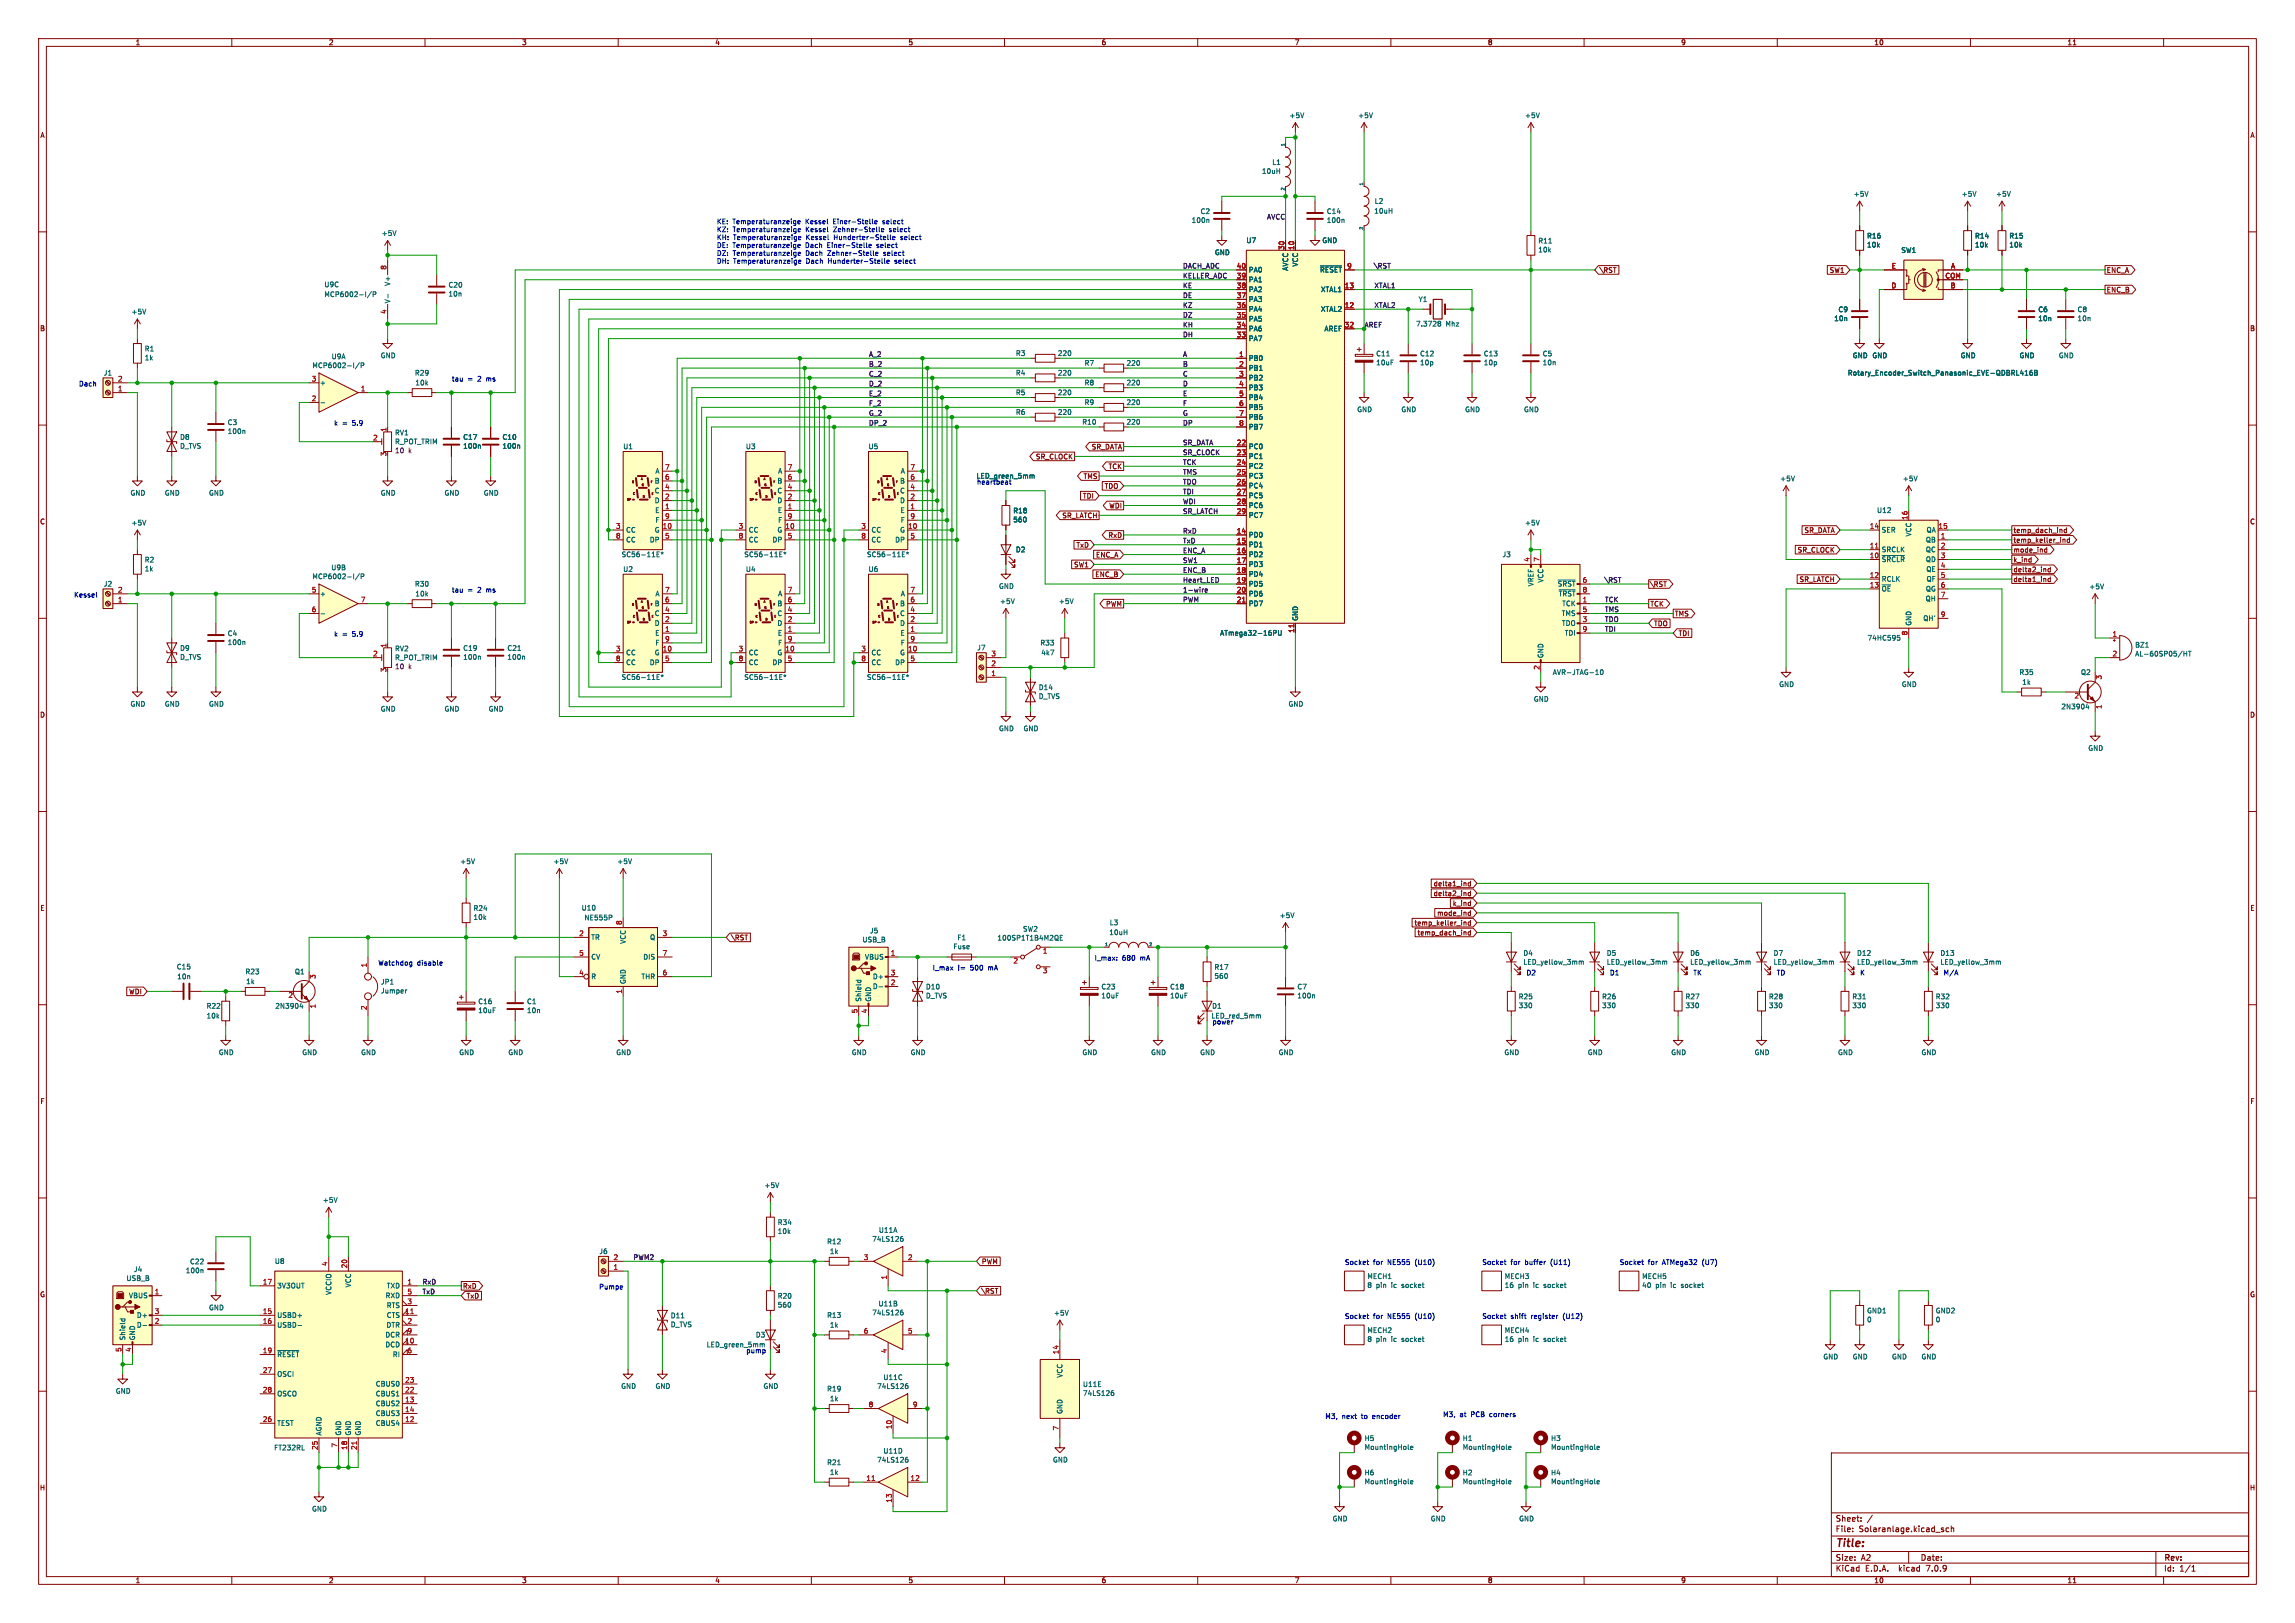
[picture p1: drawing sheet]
<svg xmlns="http://www.w3.org/2000/svg" width="594mm" height="420mm" viewBox="0 0 594 420" stroke-linecap="round" stroke-linejoin="round" font-family="sans-serif">
<defs><g id="words">
<text font-size="2.8" fill="#840000" x="475" y="400.9">Title:</text>
<g font-size="2.1" fill="#840000">
<text x="475" y="394">Sheet:</text>
<text x="475" y="396.7">File:</text>
<text x="481.1" y="396.7">Solaranlage.kicad_sch</text>
<text x="475" y="406.9">KiCad</text>
<text x="475" y="404.1">Size:</text>
<text x="481.7" y="404.1">A2</text>
<text x="482.7" y="406.9">E.D.A.</text>
<text x="491.6" y="406.9">kicad</text>
<text x="497" y="404.1">Date:</text>
<text x="498.8" y="406.9">7.0.9</text>
<text x="560" y="404.3">Rev:</text>
<text x="560" y="406.9">Id:</text>
<text x="564.1" y="406.9">1/1</text>
</g>
<g font-size="1.8" fill="#840000">
<text x="35" y="11.9">1</text>
<text x="85" y="11.9">2</text>
<text x="135" y="11.9">3</text>
<text x="185" y="11.9">4</text>
<text x="235" y="11.9">5</text>
<text x="285" y="11.9">6</text>
<text x="335" y="11.9">7</text>
<text x="385" y="11.9">8</text>
<text x="435" y="11.9">9</text>
<text x="485" y="11.9">10</text>
<text x="535" y="11.9">11</text>
<text x="10.3" y="35.9">A</text>
<text x="582.3" y="35.9">A</text>
<text x="414" y="70.8">\RST</text>
<text x="473.4" y="70.8">SW1</text>
<text x="545.1" y="70.8">ENC_A</text>
<text x="545.1" y="75.9">ENC_B</text>
<text x="10.3" y="85.9">B</text>
<text x="582.3" y="85.9">B</text>
<text x="268" y="119.1">SR_CLOCK</text>
<text x="282.4" y="116.5">SR_DATA</text>
<text x="280.3" y="124.1">TMS</text>
<text x="286.8" y="121.6">TCK</text>
<text x="280.2" y="129.2">TDI</text>
<text x="285.8" y="126.7">TDO</text>
<text x="287" y="131.8">WDI</text>
<text x="10.3" y="135.9">C</text>
<text x="274.8" y="134.3">SR_LATCH</text>
<text x="582.3" y="135.9">C</text>
<text x="278.5" y="141.9">TxD</text>
<text x="286.7" y="139.4">RxD</text>
<text x="465.2" y="143.2">SR_CLOCK</text>
<text x="466.9" y="138.1">SR_DATA</text>
<text x="521" y="143.2">mode_ind</text>
<text x="521" y="138.1">temp_dach_ind</text>
<text x="521" y="140.7">temp_keller_ind</text>
<text x="277.9" y="147">SW1</text>
<text x="283.4" y="149.5">ENC_B</text>
<text x="283.6" y="144.5">ENC_A</text>
<text x="521" y="145.7">k_ind</text>
<text x="521" y="148.3">delta2_ind</text>
<text x="427" y="152.1">\RST</text>
<text x="465.6" y="150.8">SR_LATCH</text>
<text x="521" y="150.8">delta1_ind</text>
<text x="286.1" y="157.2">PWM</text>
<text x="427" y="157.2">TCK</text>
<text x="433.4" y="159.7">TMS</text>
<text x="428" y="162.2">TDO</text>
<text x="434.3" y="164.8">TDI</text>
<text x="10.3" y="185.9">D</text>
<text x="582.3" y="185.9">D</text>
<text x="370.9" y="232.1">delta2_ind</text>
<text x="370.9" y="229.6">delta1_ind</text>
<text x="10.3" y="235.9">E</text>
<text x="366" y="239.7">temp_keller_ind</text>
<text x="371.8" y="237.2">mode_ind</text>
<text x="375.9" y="234.6">k_ind</text>
<text x="582.3" y="235.9">E</text>
<text x="189.2" y="243.5">\RST</text>
<text x="366.8" y="242.3">temp_dach_ind</text>
<text x="33.3" y="257.5">WDI</text>
<text x="10.3" y="285.9">F</text>
<text x="582.3" y="285.9">F</text>
<text x="254" y="327.3">PWM</text>
<text x="10.3" y="335.9">G</text>
<text x="119.7" y="333.7">RxD</text>
<text x="254" y="335">\RST</text>
<text x="582.3" y="335.9">G</text>
<text x="120.6" y="336.2">TxD</text>
<text x="10.2" y="385.9">H</text>
<text x="582.2" y="385.9">H</text>
<text x="35" y="409.9">1</text>
<text x="85" y="409.9">2</text>
<text x="135" y="409.9">3</text>
<text x="185" y="409.9">4</text>
<text x="235" y="409.9">5</text>
<text x="285" y="409.9">6</text>
<text x="335" y="409.9">7</text>
<text x="385" y="409.9">8</text>
<text x="435" y="409.9">9</text>
<text x="485" y="409.9">10</text>
<text x="535" y="409.9">11</text>
</g>
<g font-size="1.8" fill="#006464">
<text x="333.6" y="30.8">+5V</text>
<text x="351.4" y="30.8">+5V</text>
<text x="394.6" y="30.8">+5V</text>
<text x="326.5" y="45.2">10uH</text>
<text x="329.2" y="42.9">L1</text>
<text x="355.7" y="52.9">L2</text>
<text x="479.7" y="51.1">+5V</text>
<text x="507.6" y="51.1">+5V</text>
<text x="516.5" y="51.1">+5V</text>
<text x="308.3" y="57.9">100n</text>
<text x="310.6" y="55.6">C2</text>
<text x="343.3" y="55.6">C14</text>
<text x="343.3" y="57.9">100n</text>
<text x="355.6" y="55.5">10uH</text>
<text x="98.7" y="61.2">+5V</text>
<text x="322.5" y="63.1">U7</text>
<text x="342.1" y="63.1">GND</text>
<text x="398" y="63.2">R11</text>
<text x="398" y="65.5">10k</text>
<text x="483.1" y="61.9">R16</text>
<text x="483.1" y="64.2">10k</text>
<text x="492" y="65.6">SW1</text>
<text x="511.1" y="61.9">R14</text>
<text x="511.1" y="64.2">10k</text>
<text x="519.9" y="61.9">R15</text>
<text x="519.9" y="64.2">10k</text>
<text x="314.3" y="66.2">GND</text>
<text x="323.1" y="70.7">PA0</text>
<text x="333.6" y="70.2" transform="rotate(-90 333.6 70.2)">AVCC</text>
<text x="336.1" y="69.1" transform="rotate(-90 336.1 69.1)">VCC</text>
<text x="341.5" y="70.7">~{RESET}</text>
<text x="83.8" y="77.1">MCP6002-I/P</text>
<text x="83.8" y="74.5">U9C</text>
<text x="101.2" y="74.1" transform="rotate(-90 101.2 74.1)">V+</text>
<text x="116" y="74.6">C20</text>
<text x="116" y="76.9">10n</text>
<text x="323.1" y="75.8">PA2</text>
<text x="323.1" y="73.3">PA1</text>
<text x="341.8" y="75.8">XTAL1</text>
<text x="33.9" y="81.6">+5V</text>
<text x="101.2" y="78.6" transform="rotate(-90 101.2 78.6)">V-</text>
<text x="323.1" y="83.4">PA5</text>
<text x="323.1" y="80.9">PA4</text>
<text x="323.1" y="78.3">PA3</text>
<text x="341.8" y="80.9">XTAL2</text>
<text x="367.1" y="78.3">Y1</text>
<text x="474.6" y="83.3">10n</text>
<text x="475.7" y="81">C9</text>
<text x="527.4" y="81">C6</text>
<text x="527.4" y="83.3">10n</text>
<text x="537.6" y="81">C8</text>
<text x="537.6" y="83.3">10n</text>
<text x="323.1" y="88.5">PA7</text>
<text x="323.1" y="86">PA6</text>
<text x="342.7" y="86">AREF</text>
<text x="366.4" y="84.7">7.3728</text>
<text x="374.2" y="84.7">Mhz</text>
<text x="37.3" y="91.1">R1</text>
<text x="37.3" y="93.4">1k</text>
<text x="80.7" y="95.5">MCP6002-I/P</text>
<text x="85.7" y="93.1">U9A</text>
<text x="98.4" y="92.9">GND</text>
<text x="262.8" y="92.3">R3</text>
<text x="273.7" y="92.3">220</text>
<text x="280.6" y="94.8">R7</text>
<text x="291.5" y="94.8">220</text>
<text x="323.1" y="93.6">PB0</text>
<text x="356.1" y="92.4">C11</text>
<text x="356.1" y="94.7">10uF</text>
<text x="367.4" y="92.4">C12</text>
<text x="367.4" y="94.7">10p</text>
<text x="383.9" y="92.4">C13</text>
<text x="383.9" y="94.7">10p</text>
<text x="399.2" y="92.4">C5</text>
<text x="399.2" y="94.7">10n</text>
<text x="479.4" y="92.9">GND GND</text>
<text x="507.4" y="92.9">GND</text>
<text x="522.6" y="92.9">GND</text>
<text x="532.8" y="92.9">GND</text>
<text x="26.7" y="97.4">J1</text>
<text x="82.7" y="99.9">+</text>
<text x="107.3" y="97.4">R29</text>
<text x="107.4" y="99.9">10k</text>
<text x="262.8" y="97.4">R4</text>
<text x="273.7" y="97.4">220</text>
<text x="280.6" y="99.9">R8</text>
<text x="291.5" y="99.9">220</text>
<text x="323.1" y="96.1">PB1</text>
<text x="323.1" y="98.7">PB2</text>
<text x="323.1" y="101.2">PB3</text>
<text x="478.1" y="97.4">Rotary_Encoder_Switch_Panasonic_EVE-QDBRL416B</text>
<text x="262.8" y="107.5">R6</text>
<text x="262.8" y="102.5">R5</text>
<text x="273.7" y="107.5">220</text>
<text x="273.7" y="102.5">220</text>
<text x="280.6" y="105">R9</text>
<text x="291.5" y="105">220</text>
<text x="323.1" y="103.7">PB4</text>
<text x="323.1" y="106.3">PB5</text>
<text x="351.1" y="106.9">GND</text>
<text x="362.6" y="106.9">GND</text>
<text x="379.1" y="106.9">GND</text>
<text x="394.3" y="106.9">GND</text>
<text x="46.5" y="114">D8</text>
<text x="58.8" y="110.2">C3</text>
<text x="58.8" y="112.5">100n</text>
<text x="102.1" y="112.9">RV1</text>
<text x="119.8" y="114">C17</text>
<text x="129.9" y="114">C10</text>
<text x="280" y="110.1">R10</text>
<text x="291.5" y="110.1">220</text>
<text x="323.1" y="108.8">PB6</text>
<text x="323.1" y="111.4">PB7</text>
<text x="46.5" y="116.3">D_TVS</text>
<text x="102.1" y="115.2">R_POT_TRIM</text>
<text x="119.8" y="116.3">100n</text>
<text x="129.9" y="116.3">100n</text>
<text x="161.2" y="116.4">U1</text>
<text x="192.9" y="116.4">U3</text>
<text x="224.7" y="116.4">U5</text>
<text x="323.1" y="116.4">PC0</text>
<text x="323.1" y="119">PC1</text>
<text x="169.3" y="125.3">B</text>
<text x="169.5" y="122.8">A</text>
<text x="201.1" y="125.3">B</text>
<text x="201.3" y="122.8">A</text>
<text x="232.8" y="125.3">B</text>
<text x="233" y="122.8">A</text>
<text x="252.6" y="124.1">LED_green_5mm</text>
<text x="252.7" y="125.5">heartbeat</text>
<text x="323.1" y="121.5">PC2</text>
<text x="323.1" y="124.1">PC3</text>
<text x="460.6" y="124.7">+5V</text>
<text x="492.4" y="124.7">+5V</text>
<text x="33.7" y="128.4">GND</text>
<text x="42.5" y="128.4">GND</text>
<text x="54" y="128.4">GND</text>
<text x="98.4" y="128.4">GND</text>
<text x="114.9" y="128.4">GND</text>
<text x="125.1" y="128.4">GND</text>
<text x="169.3" y="130.4">D</text>
<text x="169.3" y="127.9">C</text>
<text x="201.1" y="130.4">D</text>
<text x="201.1" y="127.9">C</text>
<text x="232.8" y="130.4">D</text>
<text x="232.8" y="127.9">C</text>
<text x="323.1" y="126.6">PC4</text>
<text x="323.1" y="129.1">PC5</text>
<text x="323.1" y="131.7">PC6</text>
<text x="33.9" y="136.2">+5V</text>
<text x="169.5" y="132.9">E</text>
<text x="169.5" y="135.5">F</text>
<text x="201.2" y="132.9">E</text>
<text x="201.3" y="135.5">F</text>
<text x="233" y="132.9">E</text>
<text x="233" y="135.5">F</text>
<text x="262.1" y="133">R18</text>
<text x="262.1" y="135.4">560</text>
<text x="323.1" y="134.2">PC7</text>
<text x="394.6" y="136.2">+5V</text>
<text x="485.7" y="132.9">U12</text>
<text x="161.9" y="138">CC</text>
<text x="161.9" y="140.6">CC</text>
<text x="168.1" y="140.6">DP</text>
<text x="169.3" y="138">G</text>
<text x="193.7" y="138">CC</text>
<text x="193.7" y="140.6">CC</text>
<text x="199.8" y="140.6">DP</text>
<text x="201.1" y="138">G</text>
<text x="225.4" y="138">CC</text>
<text x="225.4" y="140.6">CC</text>
<text x="231.6" y="140.6">DP</text>
<text x="232.8" y="138">G</text>
<text x="262.8" y="143.1">D2</text>
<text x="323.1" y="139.3">PD0</text>
<text x="323.1" y="141.8">PD1</text>
<text x="486.9" y="143.1">SRCLK</text>
<text x="486.9" y="138">SER</text>
<text x="494.9" y="139" transform="rotate(-90 494.9 139)">VCC</text>
<text x="498.3" y="140.6">QB</text>
<text x="498.3" y="143.1">QC</text>
<text x="498.5" y="138">QA</text>
<text x="37.3" y="145.7">R2</text>
<text x="37.3" y="148.1">1k</text>
<text x="85.6" y="147.8">U9B</text>
<text x="160.8" y="144.4">SC56-11E*</text>
<text x="161.2" y="148.2">U2</text>
<text x="192.5" y="144.4">SC56-11E*</text>
<text x="192.9" y="148.2">U4</text>
<text x="224.3" y="144.4">SC56-11E*</text>
<text x="224.7" y="148.2">U6</text>
<text x="323.1" y="144.4">PD2</text>
<text x="323.1" y="146.9">PD3</text>
<text x="323.1" y="149.5">PD4</text>
<text x="388.8" y="144.4">J3</text>
<text x="486.9" y="145.6">~{SRCLR}</text>
<text x="498.3" y="145.6">QD</text>
<text x="498.5" y="148.2">QE</text>
<text x="26.7" y="152">J2</text>
<text x="80.7" y="150.1">MCP6002-I/P</text>
<text x="82.7" y="154.5">+</text>
<text x="107.3" y="152">R30</text>
<text x="107.4" y="154.5">10k</text>
<text x="169.5" y="154.5">A</text>
<text x="201.3" y="154.5">A</text>
<text x="233" y="154.5">A</text>
<text x="258.4" y="152.6">GND</text>
<text x="323.1" y="152">PD5</text>
<text x="323.1" y="154.5">PD6</text>
<text x="397.1" y="151.9" transform="rotate(-90 397.1 151.9)">VREF</text>
<text x="399.6" y="150.9" transform="rotate(-90 399.6 150.9)">VCC</text>
<text x="403.1" y="152">~{SRST}</text>
<text x="403.3" y="154.5">~{TRST}</text>
<text x="486.9" y="150.7">RCLK</text>
<text x="486.9" y="153.3">~{OE}</text>
<text x="498.3" y="155.8">QH</text>
<text x="498.3" y="153.3">QG</text>
<text x="498.5" y="150.7">QF</text>
<text x="540.6" y="152.7">+5V</text>
<text x="169.3" y="159.6">C</text>
<text x="169.3" y="157.1">B</text>
<text x="201.1" y="159.6">C</text>
<text x="201.1" y="157.1">B</text>
<text x="232.8" y="159.6">C</text>
<text x="232.8" y="157.1">B</text>
<text x="258.7" y="156.5">+5V</text>
<text x="273.9" y="156.5">+5V</text>
<text x="323.1" y="157.1">PD7</text>
<text x="336.1" y="160.8" transform="rotate(-90 336.1 160.8)">GND</text>
<text x="404.1" y="159.6">TMS</text>
<text x="404.2" y="157.1">TCK</text>
<text x="497.7" y="160.9">QH'</text>
<text x="58.8" y="164.8">C4</text>
<text x="58.8" y="167.1">100n</text>
<text x="169.3" y="162.2">D</text>
<text x="169.5" y="164.7">E</text>
<text x="169.5" y="167.2">F</text>
<text x="201.1" y="162.2">D</text>
<text x="201.2" y="164.7">E</text>
<text x="201.3" y="167.2">F</text>
<text x="232.8" y="162.2">D</text>
<text x="233" y="164.7">E</text>
<text x="233" y="167.2">F</text>
<text x="269.1" y="167.2">R33</text>
<text x="315.7" y="164.7">ATmega32-16PU</text>
<text x="404.2" y="162.2">TDO</text>
<text x="404.9" y="164.7">TDI</text>
<text x="483.3" y="166">74HC595</text>
<text x="494.9" y="162.1" transform="rotate(-90 494.9 162.1)">GND</text>
<text x="552.5" y="167.8">BZ1</text>
<text x="46.5" y="168.6">D9</text>
<text x="46.5" y="170.9">D_TVS</text>
<text x="102.1" y="168.7">RV2</text>
<text x="102.1" y="171">R_POT_TRIM</text>
<text x="119.8" y="170.9">100n</text>
<text x="119.8" y="168.6">C19</text>
<text x="131.2" y="170.9">100n</text>
<text x="131.2" y="168.6">C21</text>
<text x="161.9" y="169.8">CC</text>
<text x="161.9" y="172.3">CC</text>
<text x="168.1" y="172.3">DP</text>
<text x="169.3" y="169.8">G</text>
<text x="193.7" y="169.8">CC</text>
<text x="193.7" y="172.3">CC</text>
<text x="199.8" y="172.3">DP</text>
<text x="201.1" y="169.8">G</text>
<text x="225.4" y="169.8">CC</text>
<text x="225.4" y="172.3">CC</text>
<text x="231.6" y="172.3">DP</text>
<text x="232.8" y="169.8">G</text>
<text x="252.8" y="168.5">J7</text>
<text x="269.4" y="169.8">4k7</text>
<text x="399.6" y="170.4" transform="rotate(-90 399.6 170.4)">GND</text>
<text x="552.5" y="170.1">AL-60SP05/HT</text>
<text x="160.8" y="176.1">SC56-11E*</text>
<text x="192.5" y="176.1">SC56-11E*</text>
<text x="224.3" y="176.1">SC56-11E*</text>
<text x="268.7" y="178.8">D14</text>
<text x="401.8" y="174.9">AVR-JTAG-10</text>
<text x="460.4" y="178">GND</text>
<text x="492.1" y="178">GND</text>
<text x="522.6" y="174.9">R35</text>
<text x="523.3" y="177.4">1k</text>
<text x="538.5" y="174.9">Q2</text>
<text x="33.7" y="183.1">GND</text>
<text x="42.5" y="183.1">GND</text>
<text x="54" y="183.1">GND</text>
<text x="98.4" y="184.3">GND</text>
<text x="114.9" y="184.3">GND</text>
<text x="126.4" y="184.3">GND</text>
<text x="268.7" y="181.1">D_TVS</text>
<text x="333.4" y="183.1">GND</text>
<text x="396.9" y="181.8">GND</text>
<text x="533.4" y="183.7">2N3904</text>
<text x="258.4" y="189.4">GND</text>
<text x="264.8" y="189.4">GND</text>
<text x="540.4" y="194.5">GND</text>
<text x="119" y="223.8">+5V</text>
<text x="143.1" y="223.8">+5V</text>
<text x="159.6" y="223.8">+5V</text>
<text x="122.4" y="238.2">10k</text>
<text x="122.4" y="235.9">R24</text>
<text x="150.4" y="235.8">U10</text>
<text x="151.1" y="238.4">NE555P</text>
<text x="287.1" y="239.6">L3</text>
<text x="331.1" y="237.8">+5V</text>
<text x="152.9" y="243.4">TR</text>
<text x="162.2" y="244.4" transform="rotate(-90 162.2 244.4)">VCC</text>
<text x="168.1" y="243.4">Q</text>
<text x="223.1" y="244">USB_B</text>
<text x="225" y="241.7">J5</text>
<text x="246.6" y="245.8">Fuse</text>
<text x="247.7" y="243.5">F1</text>
<text x="258" y="243.6">100SP1T1B4M2QE</text>
<text x="264.7" y="241.3">SW2</text>
<text x="287" y="242.2">10uH</text>
<text x="45.6" y="251.1">C15</text>
<text x="152.9" y="248.5">CV</text>
<text x="166.4" y="248.5">DIS</text>
<text x="223.8" y="248.5">VBUS</text>
<text x="314.2" y="251.2">R17</text>
<text x="394.2" y="247.5">D4</text>
<text x="394.2" y="249.8">LED_yellow_3mm</text>
<text x="415.8" y="247.5">D5</text>
<text x="415.8" y="249.8">LED_yellow_3mm</text>
<text x="437.3" y="247.5">D6</text>
<text x="437.3" y="249.8">LED_yellow_3mm</text>
<text x="458.9" y="247.5">D7</text>
<text x="458.9" y="249.8">LED_yellow_3mm</text>
<text x="480.5" y="247.5">D12</text>
<text x="480.5" y="249.8">LED_yellow_3mm</text>
<text x="502.1" y="247.5">D13</text>
<text x="502.1" y="249.8">LED_yellow_3mm</text>
<text x="45.7" y="253.6">10n</text>
<text x="63.4" y="252.3">R23</text>
<text x="63.6" y="254.9">1k</text>
<text x="76.2" y="252.3">Q1</text>
<text x="98.5" y="255">JP1</text>
<text x="98.5" y="257.3">Jumper</text>
<text x="152.9" y="253.6">R</text>
<text x="162.2" y="254.8" transform="rotate(-90 162.2 254.8)">GND</text>
<text x="165.9" y="253.6">THR</text>
<text x="225.8" y="256.1">D-</text>
<text x="225.8" y="253.6">D+</text>
<text x="239.5" y="256.2">D10</text>
<text x="284.9" y="256.2">C23</text>
<text x="302.7" y="256.2">C18</text>
<text x="314.2" y="253.5">560</text>
<text x="335.7" y="256.2">C7</text>
<text x="53.3" y="263.8">10k</text>
<text x="53.3" y="261.2">R22</text>
<text x="71.1" y="261.2">2N3904</text>
<text x="123.7" y="260">C16</text>
<text x="123.7" y="262.4">10uF</text>
<text x="136.3" y="260">C1</text>
<text x="136.3" y="262.4">10n</text>
<text x="223.1" y="259.3" transform="rotate(-90 223.1 259.3)">Shield</text>
<text x="225.7" y="259.3" transform="rotate(-90 225.7 259.3)">GND</text>
<text x="239.5" y="258.5">D_TVS</text>
<text x="284.9" y="258.5">10uF</text>
<text x="302.7" y="258.5">10uF</text>
<text x="313.6" y="261.2">D1</text>
<text x="335.7" y="258.5">100n</text>
<text x="392.9" y="258.8">R25</text>
<text x="392.9" y="261.1">330</text>
<text x="414.5" y="258.8">R26</text>
<text x="414.5" y="261.1">330</text>
<text x="436.1" y="258.8">R27</text>
<text x="436.1" y="261.1">330</text>
<text x="457.7" y="258.8">R28</text>
<text x="457.7" y="261.1">330</text>
<text x="479.3" y="258.8">R31</text>
<text x="479.3" y="261.1">330</text>
<text x="500.9" y="258.8">R32</text>
<text x="500.9" y="261.1">330</text>
<text x="56.5" y="273.2">GND</text>
<text x="78.1" y="273.2">GND</text>
<text x="93.3" y="273.2">GND</text>
<text x="118.7" y="273.2">GND</text>
<text x="131.4" y="273.2">GND</text>
<text x="159.4" y="273.2">GND</text>
<text x="220.3" y="273.2">GND</text>
<text x="235.6" y="273.2">GND</text>
<text x="280" y="273.2">GND</text>
<text x="297.8" y="273.2">GND</text>
<text x="310.5" y="273.2">GND</text>
<text x="330.8" y="273.2">GND</text>
<text x="389.2" y="273.2">GND</text>
<text x="410.8" y="273.2">GND</text>
<text x="432.4" y="273.2">GND</text>
<text x="454" y="273.2">GND</text>
<text x="475.6" y="273.2">GND</text>
<text x="497.2" y="273.2">GND</text>
<text x="83.4" y="311.4">+5V</text>
<text x="197.7" y="307.6">+5V</text>
<text x="201.2" y="317.2">R34</text>
<text x="201.2" y="319.5">10k</text>
<text x="214" y="322.2">R12</text>
<text x="225.6" y="321.5">74LS126</text>
<text x="227.3" y="319.2">U11A</text>
<text x="34.5" y="329.4">J4</text>
<text x="48" y="329.7">100n</text>
<text x="49.1" y="327.4">C22</text>
<text x="71" y="327.3">U8</text>
<text x="155" y="324.7">J6</text>
<text x="214.7" y="324.7">1k</text>
<text x="32.6" y="331.7">USB_B</text>
<text x="71.6" y="333.6">3V3OUT</text>
<text x="86" y="335.2" transform="rotate(-90 86 335.2)">VCCIO</text>
<text x="91" y="333.3" transform="rotate(-90 91 333.3)">VCC</text>
<text x="100" y="333.6">TXD</text>
<text x="353.8" y="331.2">MECH1</text>
<text x="353.8" y="333.5">8</text>
<text x="356.2" y="333.5">pin</text>
<text x="360.2" y="333.5">ic</text>
<text x="363.1" y="333.5">socket</text>
<text x="389.3" y="331.2">MECH3</text>
<text x="389.3" y="333.5">16</text>
<text x="392.9" y="333.5">pin</text>
<text x="397" y="333.5">ic</text>
<text x="399.9" y="333.5">socket</text>
<text x="424.9" y="331.2">MECH5</text>
<text x="424.9" y="333.5">40</text>
<text x="428.5" y="333.5">pin</text>
<text x="432.6" y="333.5">ic</text>
<text x="435.4" y="333.5">socket</text>
<text x="33.3" y="336.1">VBUS</text>
<text x="35.3" y="341.2">D+</text>
<text x="54" y="339.3">GND</text>
<text x="71.6" y="341.2">USBD+</text>
<text x="99.7" y="336.1">RXD</text>
<text x="100" y="341.2">CTS</text>
<text x="100" y="338.7">RTS</text>
<text x="173.5" y="341.3">D11</text>
<text x="201.2" y="338.6">560</text>
<text x="201.2" y="336.2">R20</text>
<text x="214" y="341.2">R13</text>
<text x="225.6" y="340.6">74LS126</text>
<text x="227.3" y="338.3">U11B</text>
<text x="272.7" y="340.6">+5V</text>
<text x="483.1" y="340.1">GND1</text>
<text x="500.9" y="340.1">GND2</text>
<text x="32.6" y="347" transform="rotate(-90 32.6 347)">Shield</text>
<text x="35.2" y="347" transform="rotate(-90 35.2 347)">GND</text>
<text x="35.3" y="343.8">D-</text>
<text x="71.6" y="343.8">USBD-</text>
<text x="99.6" y="346.3">DCR</text>
<text x="99.9" y="343.8">DTR</text>
<text x="173.5" y="343.6">D_TVS</text>
<text x="195.5" y="346.3">D3</text>
<text x="214.7" y="343.8">1k</text>
<text x="353.8" y="345.1">MECH2</text>
<text x="353.8" y="347.4">8</text>
<text x="356.2" y="347.4">pin</text>
<text x="360.2" y="347.4">ic</text>
<text x="363.1" y="347.4">socket</text>
<text x="389.3" y="345.1">MECH4</text>
<text x="389.3" y="347.4">16</text>
<text x="392.9" y="347.4">pin</text>
<text x="397" y="347.4">ic</text>
<text x="399.9" y="347.4">socket</text>
<text x="483.1" y="342.4">0</text>
<text x="500.9" y="342.4">0</text>
<text x="71.6" y="351.4">~{RESET}</text>
<text x="99.6" y="348.8">DCD</text>
<text x="101.6" y="351.4">RI</text>
<text x="182.8" y="348.8">LED_green_5mm</text>
<text x="471.8" y="352">GND</text>
<text x="479.4" y="352">GND</text>
<text x="489.6" y="352">GND</text>
<text x="497.2" y="352">GND</text>
<text x="71.6" y="356.5">OSCI</text>
<text x="97.1" y="359">CBUS0</text>
<text x="160.7" y="359.6">GND</text>
<text x="169.5" y="359.6">GND</text>
<text x="197.5" y="359.6">GND</text>
<text x="226.9" y="359.6">74LS126</text>
<text x="228.5" y="357.3">U11C</text>
<text x="275.2" y="356.6" transform="rotate(-90 275.2 356.6)">VCC</text>
<text x="280.2" y="359.1">U11E</text>
<text x="29.8" y="360.9">GND</text>
<text x="71.6" y="361.5">OSCO</text>
<text x="97.1" y="364.1">CBUS2</text>
<text x="97.1" y="361.5">CBUS1</text>
<text x="214" y="360.3">R19</text>
<text x="214.7" y="362.8">1k</text>
<text x="280.2" y="361.4">74LS126</text>
<text x="71.6" y="369.2">TEST</text>
<text x="83.4" y="371.6" transform="rotate(-90 83.4 371.6)">AGND</text>
<text x="88.5" y="371.6" transform="rotate(-90 88.5 371.6)">GND</text>
<text x="91" y="371.6" transform="rotate(-90 91 371.6)">GND</text>
<text x="93.6" y="371.6" transform="rotate(-90 93.6 371.6)">GND</text>
<text x="97.1" y="369.2">CBUS4</text>
<text x="97.1" y="366.6">CBUS3</text>
<text x="275.2" y="366" transform="rotate(-90 275.2 366)">GND</text>
<text x="70.8" y="375.5">FT232RL</text>
<text x="228.5" y="376.4">U11D</text>
<text x="353.1" y="373.1">H5</text>
<text x="353.1" y="375.4">MountingHole</text>
<text x="378.5" y="373.1">H1</text>
<text x="378.5" y="375.4">MountingHole</text>
<text x="401.3" y="373.1">H3</text>
<text x="401.3" y="375.4">MountingHole</text>
<text x="214" y="379.3">R21</text>
<text x="214.7" y="381.9">1k</text>
<text x="226.9" y="378.7">74LS126</text>
<text x="272.4" y="378.6">GND</text>
<text x="353.1" y="382">H6</text>
<text x="378.5" y="382">H2</text>
<text x="401.3" y="382">H4</text>
<text x="353.1" y="384.3">MountingHole</text>
<text x="378.5" y="384.3">MountingHole</text>
<text x="401.3" y="384.3">MountingHole</text>
<text x="80.6" y="391.3">GND</text>
<text x="344.8" y="393.9">GND</text>
<text x="370.2" y="393.9">GND</text>
<text x="393.1" y="393.9">GND</text>
</g>
<g font-size="1.8" fill="#0000c2">
<text x="185.4" y="58.1">KE:</text>
<text x="189.6" y="58.1">Temperaturanzeige</text>
<text x="208.6" y="58.1">Kessel</text>
<text x="216" y="58.1">Einer-Stelle</text>
<text x="228.9" y="58.1">select</text>
<text x="185.4" y="60.2">KZ:</text>
<text x="185.4" y="62.2">KH:</text>
<text x="185.4" y="64.2">DE:</text>
<text x="189.6" y="64.2">Temperaturanzeige</text>
<text x="189.7" y="60.2">Temperaturanzeige</text>
<text x="189.8" y="62.2">Temperaturanzeige</text>
<text x="208.6" y="64.2">Dach</text>
<text x="208.7" y="60.2">Kessel</text>
<text x="208.8" y="62.2">Kessel</text>
<text x="214.5" y="64.2">Einer-Stelle</text>
<text x="216" y="60.2">Zehner-Stelle</text>
<text x="216.1" y="62.2">Hunderter-Stelle</text>
<text x="227.4" y="64.2">select</text>
<text x="230.7" y="60.2">select</text>
<text x="233.6" y="62.2">select</text>
<text x="185.4" y="66.3">DZ:</text>
<text x="185.4" y="68.3">DH:</text>
<text x="189.7" y="66.3">Temperaturanzeige</text>
<text x="189.8" y="68.3">Temperaturanzeige</text>
<text x="208.7" y="66.3">Dach</text>
<text x="208.8" y="68.3">Dach</text>
<text x="214.5" y="66.3">Zehner-Stelle</text>
<text x="214.6" y="68.3">Hunderter-Stelle</text>
<text x="229.2" y="66.3">select</text>
<text x="232.1" y="68.3">select</text>
<text x="20.3" y="100.1">Dach</text>
<text x="116.8" y="98.8">tau</text>
<text x="121" y="98.8">=</text>
<text x="123.8" y="98.8">2</text>
<text x="126.2" y="98.8">ms</text>
<text x="86.4" y="110.2">k</text>
<text x="88.6" y="110.2">=</text>
<text x="91.3" y="110.2">5.9</text>
<text x="19" y="154.7">Kessel</text>
<text x="116.8" y="153.4">tau</text>
<text x="121" y="153.4">=</text>
<text x="123.8" y="153.4">2</text>
<text x="126.2" y="153.4">ms</text>
<text x="86.4" y="164.9">k</text>
<text x="88.6" y="164.9">=</text>
<text x="91.3" y="164.9">5.9</text>
<text x="97.8" y="249.9">Watchdog</text>
<text x="108" y="249.9">disable</text>
<text x="241.3" y="251.2">I_max</text>
<text x="247.9" y="251.2">!=</text>
<text x="251.3" y="251.2">500</text>
<text x="256.1" y="251.2">mA</text>
<text x="283.2" y="248.7">I_max:</text>
<text x="290.4" y="248.7">680</text>
<text x="295.2" y="248.7">mA</text>
<text x="395" y="252.5">D2</text>
<text x="416.6" y="252.5">D1</text>
<text x="438.1" y="252.5">TK</text>
<text x="459.7" y="252.5">TD</text>
<text x="481.3" y="252.5">K</text>
<text x="502.9" y="252.5">M/A</text>
<text x="313.4" y="263.8">LED_red_5mm</text>
<text x="313.7" y="265.2">power</text>
<text x="348" y="327.4">Socket</text>
<text x="355.4" y="327.4">for</text>
<text x="359.3" y="327.4">NE555</text>
<text x="366.5" y="327.4">(U10)</text>
<text x="383.5" y="327.4">Socket</text>
<text x="391" y="327.4">for</text>
<text x="394.8" y="327.4">buffer</text>
<text x="401.6" y="327.4">(U11)</text>
<text x="419.1" y="327.4">Socket</text>
<text x="426.6" y="327.4">for</text>
<text x="430.4" y="327.4">ATMega32</text>
<text x="440.9" y="327.4">(U7)</text>
<text x="154.9" y="333.8">Pumpe</text>
<text x="348" y="341.4">Socket</text>
<text x="355.4" y="341.4">for</text>
<text x="359.3" y="341.4">NE555</text>
<text x="366.5" y="341.4">(U10)</text>
<text x="383.5" y="341.4">Socket</text>
<text x="391" y="341.4">shift</text>
<text x="396.4" y="341.4">register</text>
<text x="404.8" y="341.4">(U12)</text>
<text x="193" y="350.3">pump</text>
<text x="342.9" y="367.3">M3,</text>
<text x="347.3" y="367.3">next</text>
<text x="352.5" y="367.3">to</text>
<text x="355.5" y="367.3">encoder</text>
<text x="373.4" y="366.8">M3,</text>
<text x="377.8" y="366.8">at</text>
<text x="380.9" y="366.8">PCB</text>
<text x="385.8" y="366.8">corners</text>
</g>
<g font-size="1.8" fill="#0f0f0f">
<text x="327.8" y="56.9">AVCC</text>
<text x="306.1" y="69.6">DACH_ADC</text>
<text x="355.6" y="69.6">\RST</text>
<text x="306.1" y="77.2">DE</text>
<text x="306.1" y="72.1">KELLER_ADC</text>
<text x="306.1" y="74.7">KE</text>
<text x="355.6" y="74.7">XTAL1</text>
<text x="306.1" y="79.7">KZ</text>
<text x="306.1" y="82.3">DZ</text>
<text x="355.6" y="79.7">XTAL2</text>
<text x="306.1" y="84.8">KH</text>
<text x="306.1" y="87.4">DH</text>
<text x="353.1" y="84.8">AREF</text>
<text x="224.8" y="95">B_2</text>
<text x="224.8" y="92.4">A_2</text>
<text x="306.1" y="95">B</text>
<text x="306.1" y="92.4">A</text>
<text x="224.8" y="100.1">D_2</text>
<text x="224.8" y="97.5">C_2</text>
<text x="306.1" y="97.5">C</text>
<text x="306.1" y="100.1">D</text>
<text x="224.8" y="105.1">F_2</text>
<text x="224.8" y="102.6">E_2</text>
<text x="224.8" y="107.7">G_2</text>
<text x="306.1" y="107.7">G</text>
<text x="306.1" y="105.1">F</text>
<text x="306.1" y="102.6">E</text>
<text x="224.8" y="110.2">DP_2</text>
<text x="306.1" y="110.2">DP</text>
<text x="306.1" y="115.3">SR_DATA</text>
<text x="306.1" y="117.8">SR_CLOCK</text>
<text x="306.1" y="120.4">TCK</text>
<text x="306.1" y="122.9">TMS</text>
<text x="306.1" y="125.5">TDO</text>
<text x="306.1" y="130.5">WDI</text>
<text x="306.1" y="128">TDI</text>
<text x="306.1" y="133.1">SR_LATCH</text>
<text x="306.1" y="143.2">ENC_A</text>
<text x="306.1" y="140.7">TxD</text>
<text x="306.1" y="138.2">RxD</text>
<text x="306.1" y="148.3">ENC_B</text>
<text x="306.1" y="145.8">SW1</text>
<text x="306.1" y="153.4">1-wire</text>
<text x="306.1" y="155.9">PWM</text>
<text x="306.1" y="150.9">Heart_LED</text>
<text x="415.3" y="150.9">\RST</text>
<text x="415.3" y="155.9">TCK</text>
<text x="415.3" y="161">TDO</text>
<text x="415.3" y="158.5">TMS</text>
<text x="415.3" y="163.6">TDI</text>
<text x="163.8" y="326.1">PWM2</text>
<text x="109.2" y="332.5">RxD</text>
<text x="109.2" y="335">TxD</text>
</g>
<g font-size="1.8" fill="#a90000">
<text x="332.5" y="64.8" transform="rotate(-90 332.5 64.8)">30</text>
<text x="335" y="64.8" transform="rotate(-90 335 64.8)">10</text>
<text x="100.1" y="69.9" transform="rotate(-90 100.1 69.9)">8</text>
<text x="320" y="69.6">40</text>
<text x="348.5" y="69.6">9</text>
<text x="489.5" y="69.6">E</text>
<text x="504.9" y="69.6">A</text>
<text x="320" y="77.2">37</text>
<text x="320" y="74.7">38</text>
<text x="320" y="72.1">39</text>
<text x="347.9" y="74.7">13</text>
<text x="489.4" y="74.7">D</text>
<text x="503.4" y="72.1">COM</text>
<text x="504.8" y="74.7">B</text>
<text x="100.1" y="81.4" transform="rotate(-90 100.1 81.4)">4</text>
<text x="320" y="82.3">35</text>
<text x="320" y="79.8">36</text>
<text x="347.9" y="79.8">12</text>
<text x="320" y="87.4">33</text>
<text x="320" y="84.8">34</text>
<text x="347.9" y="84.8">32</text>
<text x="320.6" y="92.5">1</text>
<text x="320.6" y="95">2</text>
<text x="30.4" y="101.3">1</text>
<text x="30.4" y="98.8">2</text>
<text x="80.6" y="98.8">3</text>
<text x="93.3" y="101.3">1</text>
<text x="320.6" y="97.5">3</text>
<text x="320.6" y="100.1">4</text>
<text x="80.6" y="103.9">2</text>
<text x="320.6" y="102.6">5</text>
<text x="320.6" y="105.2">6</text>
<text x="320.6" y="107.7">7</text>
<text x="100.1" y="111.8" transform="rotate(-90 100.1 111.8)">1</text>
<text x="320.6" y="110.2">8</text>
<text x="96.4" y="114">2</text>
<text x="100.1" y="118.2" transform="rotate(-90 100.1 118.2)">3</text>
<text x="320" y="115.3">22</text>
<text x="320" y="117.9">23</text>
<text x="172" y="124.2">6</text>
<text x="172" y="121.7">7</text>
<text x="203.8" y="124.2">6</text>
<text x="203.8" y="121.7">7</text>
<text x="235.5" y="124.2">6</text>
<text x="235.5" y="121.7">7</text>
<text x="320" y="120.4">24</text>
<text x="320" y="122.9">25</text>
<text x="320" y="125.5">26</text>
<text x="172" y="131.8">1</text>
<text x="172" y="129.3">2</text>
<text x="172" y="126.7">4</text>
<text x="203.8" y="131.8">1</text>
<text x="203.8" y="129.3">2</text>
<text x="203.8" y="126.7">4</text>
<text x="235.5" y="131.8">1</text>
<text x="235.5" y="129.3">2</text>
<text x="235.5" y="126.7">4</text>
<text x="320" y="128">27</text>
<text x="320" y="130.6">28</text>
<text x="159.3" y="136.9">3</text>
<text x="171.4" y="136.9">10</text>
<text x="172" y="134.4">9</text>
<text x="191.1" y="136.9">3</text>
<text x="203.2" y="136.9">10</text>
<text x="203.8" y="134.4">9</text>
<text x="222.8" y="136.9">3</text>
<text x="234.9" y="136.9">10</text>
<text x="235.5" y="134.4">9</text>
<text x="320" y="133.1">29</text>
<text x="483.8" y="136.9">14</text>
<text x="493.8" y="134.7" transform="rotate(-90 493.8 134.7)">16</text>
<text x="501.6" y="136.9">15</text>
<text x="159.3" y="139.4">8</text>
<text x="172" y="139.4">5</text>
<text x="191.1" y="139.4">8</text>
<text x="203.8" y="139.4">5</text>
<text x="222.8" y="139.4">8</text>
<text x="235.5" y="139.4">5</text>
<text x="320" y="138.2">14</text>
<text x="320" y="140.7">15</text>
<text x="320" y="143.3">16</text>
<text x="483.8" y="142">11</text>
<text x="502.2" y="139.4">1</text>
<text x="502.2" y="142">2</text>
<text x="320" y="145.8">17</text>
<text x="320" y="148.3">18</text>
<text x="396" y="145.5" transform="rotate(-90 396 145.5)">4</text>
<text x="398.5" y="145.5" transform="rotate(-90 398.5 145.5)">7</text>
<text x="483.8" y="144.5">10</text>
<text x="483.8" y="149.6">12</text>
<text x="502.2" y="144.5">3</text>
<text x="502.2" y="147.1">4</text>
<text x="502.2" y="149.6">5</text>
<text x="30.4" y="156">1</text>
<text x="30.4" y="153.4">2</text>
<text x="80.6" y="153.4">5</text>
<text x="93.3" y="156">7</text>
<text x="172" y="156">6</text>
<text x="172" y="153.4">7</text>
<text x="203.8" y="156">6</text>
<text x="203.8" y="153.4">7</text>
<text x="235.5" y="156">6</text>
<text x="235.5" y="153.4">7</text>
<text x="320" y="150.9">19</text>
<text x="320" y="153.4">20</text>
<text x="320" y="156">21</text>
<text x="409.5" y="156">1</text>
<text x="409.5" y="150.9">6</text>
<text x="409.5" y="153.4">8</text>
<text x="483.8" y="152.1">13</text>
<text x="502.2" y="152.1">6</text>
<text x="502.2" y="154.7">7</text>
<text x="80.6" y="158.5">6</text>
<text x="172" y="161">2</text>
<text x="172" y="158.5">4</text>
<text x="203.8" y="161">2</text>
<text x="203.8" y="158.5">4</text>
<text x="235.5" y="161">2</text>
<text x="235.5" y="158.5">4</text>
<text x="409.5" y="161">3</text>
<text x="409.5" y="158.5">5</text>
<text x="502.2" y="159.8">9</text>
<text x="100.1" y="167.7" transform="rotate(-90 100.1 167.7)">1</text>
<text x="172" y="163.6">1</text>
<text x="172" y="166.1">9</text>
<text x="203.8" y="163.6">1</text>
<text x="203.8" y="166.1">9</text>
<text x="235.5" y="163.6">1</text>
<text x="235.5" y="166.1">9</text>
<text x="335" y="163.9" transform="rotate(-90 335 163.9)">11</text>
<text x="409.5" y="163.6">9</text>
<text x="493.8" y="164.5" transform="rotate(-90 493.8 164.5)">8</text>
<text x="546.7" y="164.8">1</text>
<text x="96.4" y="169.9">2</text>
<text x="159.3" y="168.7">3</text>
<text x="159.3" y="171.2">8</text>
<text x="171.4" y="168.7">10</text>
<text x="172" y="171.2">5</text>
<text x="191.1" y="168.7">3</text>
<text x="191.1" y="171.2">8</text>
<text x="203.2" y="168.7">10</text>
<text x="203.8" y="171.2">5</text>
<text x="222.8" y="168.7">3</text>
<text x="222.8" y="171.2">8</text>
<text x="234.9" y="168.7">10</text>
<text x="235.5" y="171.2">5</text>
<text x="256.5" y="172.5">2</text>
<text x="256.5" y="169.9">3</text>
<text x="398.5" y="173.4" transform="rotate(-90 398.5 173.4)">2</text>
<text x="546.7" y="169.9">2</text>
<text x="100.1" y="174.1" transform="rotate(-90 100.1 174.1)">3</text>
<text x="256.5" y="175">1</text>
<text x="544.3" y="176" transform="rotate(-90 544.3 176)">3</text>
<text x="536.8" y="181.1">2</text>
<text x="544.3" y="183.6" transform="rotate(-90 544.3 183.6)">1</text>
<text x="161" y="239.5" transform="rotate(-90 161 239.5)">8</text>
<text x="149.8" y="242.3">2</text>
<text x="171.4" y="242.3">3</text>
<text x="95" y="250.5" transform="rotate(-90 95 250.5)">1</text>
<text x="149.8" y="247.4">5</text>
<text x="171.4" y="247.4">7</text>
<text x="230.4" y="247.4">1</text>
<text x="262.2" y="249.6">2</text>
<text x="269.8" y="247.1">1</text>
<text x="82" y="253.4" transform="rotate(-90 82 253.4)">3</text>
<text x="149.8" y="252.5">4</text>
<text x="161" y="257.2" transform="rotate(-90 161 257.2)">1</text>
<text x="171.4" y="252.5">6</text>
<text x="230.4" y="255">2</text>
<text x="230.4" y="252.5">3</text>
<text x="269.8" y="252.2">3</text>
<text x="74.5" y="258.5">2</text>
<text x="82" y="261.1" transform="rotate(-90 82 261.1)">1</text>
<text x="95" y="261.5" transform="rotate(-90 95 261.5)">2</text>
<text x="222" y="262.3" transform="rotate(-90 222 262.3)">5</text>
<text x="224.5" y="262.3" transform="rotate(-90 224.5 262.3)">4</text>
<text x="84.8" y="327.7" transform="rotate(-90 84.8 327.7)">4</text>
<text x="89.9" y="328.3" transform="rotate(-90 89.9 328.3)">20</text>
<text x="158.7" y="328.7">1</text>
<text x="158.7" y="326.1">2</text>
<text x="223.4" y="326.1">3</text>
<text x="234.9" y="326.1">2</text>
<text x="39.9" y="335">1</text>
<text x="67.9" y="332.5">17</text>
<text x="105.3" y="332.5">1</text>
<text x="105.3" y="335">5</text>
<text x="229.6" y="331.2" transform="rotate(-90 229.6 331.2)">1</text>
<text x="39.9" y="340.1">3</text>
<text x="67.9" y="340.1">15</text>
<text x="104.7" y="340.1">11</text>
<text x="105.3" y="337.6">3</text>
<text x="39.9" y="342.6">2</text>
<text x="67.9" y="342.6">16</text>
<text x="104.7" y="347.7">10</text>
<text x="105.3" y="342.6">2</text>
<text x="105.3" y="345.2">9</text>
<text x="223.4" y="345.2">6</text>
<text x="234.9" y="345.2">5</text>
<text x="31.5" y="350" transform="rotate(-90 31.5 350)">5</text>
<text x="34" y="350" transform="rotate(-90 34 350)">4</text>
<text x="67.9" y="350.3">19</text>
<text x="105.3" y="350.3">6</text>
<text x="229.6" y="350.3" transform="rotate(-90 229.6 350.3)">4</text>
<text x="274.1" y="350.6" transform="rotate(-90 274.1 350.6)">14</text>
<text x="67.9" y="355.3">27</text>
<text x="104.7" y="357.9">23</text>
<text x="67.9" y="360.4">28</text>
<text x="104.7" y="363">13</text>
<text x="104.7" y="365.5">14</text>
<text x="104.7" y="360.4">22</text>
<text x="224.7" y="364.2">8</text>
<text x="236.1" y="364.2">9</text>
<text x="67.9" y="368">26</text>
<text x="104.7" y="368">12</text>
<text x="230.9" y="369.9" transform="rotate(-90 230.9 369.9)">10</text>
<text x="274.1" y="370.3" transform="rotate(-90 274.1 370.3)">7</text>
<text x="82.3" y="375.3" transform="rotate(-90 82.3 375.3)">25</text>
<text x="87.4" y="374.7" transform="rotate(-90 87.4 374.7)">7</text>
<text x="89.9" y="375.3" transform="rotate(-90 89.9 375.3)">18</text>
<text x="92.5" y="375.3" transform="rotate(-90 92.5 375.3)">21</text>
<text x="224.1" y="383.3">11</text>
<text x="235.5" y="383.3">12</text>
<text x="230.9" y="389" transform="rotate(-90 230.9 389)">13</text>
</g>
<g font-size="1.8" fill="#840084">
<text x="102.1" y="117.5">10</text>
<text x="105.7" y="117.5">k</text>
<text x="102.1" y="173.4">10</text>
<text x="105.7" y="173.4">k</text>
</g>
<g font-size="1.1" fill="#006464">
<text x="332.5" y="38" transform="rotate(-90 332.5 38)">1</text>
<text x="332.5" y="49.4" transform="rotate(-90 332.5 49.4)">2</text>
<text x="352.8" y="48.1" transform="rotate(-90 352.8 48.1)">1</text>
<text x="352.8" y="59.6" transform="rotate(-90 352.8 59.6)">2</text>
<text x="285.9" y="244.9">1</text>
<text x="297.3" y="244.9">2</text>
</g>
<g font-size=".7" fill="#840000">
<text x="163.4" y="125.2">B</text>
<text x="165.7" y="124.4">A</text>
<text x="165.9" y="126">G</text>
<text x="168.3" y="125.2">F</text>
<text x="195.1" y="125.2">B</text>
<text x="197.5" y="124.4">A</text>
<text x="197.7" y="126">G</text>
<text x="200" y="125.2">F</text>
<text x="226.9" y="125.2">B</text>
<text x="229.2" y="124.4">A</text>
<text x="229.4" y="126">G</text>
<text x="231.8" y="125.2">F</text>
<text x="162.1" y="129.8">DP</text>
<text x="163.7" y="128.2">C</text>
<text x="166.2" y="129">D</text>
<text x="168.5" y="128.2">E</text>
<text x="193.9" y="129.8">DP</text>
<text x="195.4" y="128.2">C</text>
<text x="197.9" y="129">D</text>
<text x="200.3" y="128.2">E</text>
<text x="225.6" y="129.8">DP</text>
<text x="227.2" y="128.2">C</text>
<text x="229.7" y="129">D</text>
<text x="232" y="128.2">E</text>
<text x="162.1" y="161.5">DP</text>
<text x="163.4" y="156.9">B</text>
<text x="163.7" y="160">C</text>
<text x="165.7" y="156.2">A</text>
<text x="165.9" y="157.7">G</text>
<text x="166.2" y="160.8">D</text>
<text x="168.3" y="156.9">F</text>
<text x="168.5" y="160">E</text>
<text x="193.9" y="161.5">DP</text>
<text x="195.1" y="156.9">B</text>
<text x="195.4" y="160">C</text>
<text x="197.5" y="156.2">A</text>
<text x="197.7" y="157.7">G</text>
<text x="197.9" y="160.8">D</text>
<text x="200" y="156.9">F</text>
<text x="200.3" y="160">E</text>
<text x="225.6" y="161.5">DP</text>
<text x="226.9" y="156.9">B</text>
<text x="227.2" y="160">C</text>
<text x="229.2" y="156.2">A</text>
<text x="229.4" y="157.7">G</text>
<text x="229.7" y="160.8">D</text>
<text x="231.8" y="156.9">F</text>
<text x="232" y="160">E</text>
</g>
</g></defs>
<g fill="none" stroke="#840000" stroke-width=".26">
<path d="M10 10h574v400h-574zM12 12h570v396h-570zM60 10v2M110 10v2M160 10v2M210 10v2M260 10v2M310 10v2M360 10v2M410 10v2M460 10v2M510 10v2"/>
<path d="M536.6 11.6h.7M560 10v2M10 60h2M582 60h2M10 110h2M582 110h2M10 160h2M224.8 148.6h10.1v25.4h-10.1zM582 160h2M10 210h2M582 210h2M10 260h2"/>
<path d="M582 260h2M312.4 268v1.2h1.3l-1.3 1.3-1.3-1.3h1.3M10 310h2M582 310h2M10 360h2M474 376h108v32h-108zM582 360h2M474 397.5h108M474 391.5h108M479.5 396.2v.2M479.5 395.4v.2M481.7 393.5v.2"/>
<path d="M481.7 392.7v.2M484.6 392.1l-1.3 1.9M502.7 395.9h.3l.1 .3-.5 .2M502.7 395.4h.3M504.4 395.4h-.4l-.3 .3 .1 .6h.6M505 395.5l.6-.1 .1 1M505 394.9v1.5M60 408v2M110 408v2M160 408v2M210 408v2M260 408v2"/>
<path d="M310 408v2M360 408v2M410 408v2M460 408v2M474 404.5h108M474 401.5h108M494 401.5v3M510 408v2M536.6 409.6h.7M558 401.5v6.5M560 408v2M567.3 406.6h.9"/>
<path d="M567.3 405.5l.4-.4v1.5"/>
</g>
<path d="M224.8 148.6h10.1v25.4h-10.1z" fill="#ffffc2" stroke="#ffffc2" stroke-width=".26"/>
<path d="M228.1 155.4l.2 2.1M228.3 158.5l.3 2M228.6 154.9h2M228.9 158h2M231.1 155.4l.3 2.1M231.4 158.5l.2 2M229.1 161h2" fill="none" stroke="#840000" stroke-width=".51"/>
<circle cx="227.3" cy="161" r=".25" fill="#840000"/>
<g fill="none" stroke="#840000" stroke-width=".26">
<path d="M193 148.6h10.2v25.4h-10.2zM227.4 156.2h-.2v.5M229.4 155.9l.2-.5 .2 .5M232.3 156.2h-.2v.5M234.9 156.2h2.6M234.9 158.8h2.6M234.9 153.7h2.6M222.2 168.9h2.6M222.2 171.5h2.6M226.1 160.8h-.2v.5M226.7 160.8h-.3v.5M230.2 160h-.2v.5"/>
<path d="M234.9 163.8h2.6M234.9 168.9h2.6M234.9 161.3h2.6M234.9 171.5h2.6M234.9 166.4h2.6"/>
</g>
<path d="M233.6 175.2h.4M233.6 175.8h.6M233.6 174.6h.6M234.6 174.8l.3 .1M234.9 174.6v.3M234.9 174.9l-.2 .2M234.9 174.9l.2 .2M235.2 174.8l-.3 .1" fill="none" stroke="#006464" stroke-width=".26"/>
<path d="M193 148.6h10.2v25.4h-10.2z" fill="#ffffc2" stroke="#ffffc2" stroke-width=".26"/>
<path d="M196.3 155.4l.3 2.1M196.6 158.5l.2 2M196.8 154.9h2.1M197.1 158h2M199.4 155.4l.2 2.1M199.6 158.5l.3 2M197.4 161h2" fill="none" stroke="#840000" stroke-width=".51"/>
<circle cx="195.6" cy="161" r=".25" fill="#840000"/>
<g fill="none" stroke="#840000" stroke-width=".26">
<path d="M161.3 148.6h10.1v25.4h-10.1zM195.7 156.2h-.3v.5M197.7 155.9l.2-.5 .1 .5M200.6 156.2h-.3v.5M203.2 156.2h2.5M203.2 158.8h2.5M203.2 153.7h2.5M190.5 168.9h2.5M190.5 171.5h2.5M194.4 160.8h-.2v.5M194.9 160.8h-.2v.5M198.4 160h-.2v.5"/>
<path d="M203.2 163.8h2.5M203.2 168.9h2.5M203.2 161.3h2.5M203.2 171.5h2.5M203.2 166.4h2.5"/>
</g>
<path d="M201.8 175.2h.4M201.8 175.8h.6M201.8 174.6h.6M202.8 174.8l.3 .1M203.1 174.6v.3M203.1 174.9l-.1 .2M203.1 174.9l.2 .2M203.4 174.8l-.3 .1" fill="none" stroke="#006464" stroke-width=".26"/>
<path d="M161.3 148.6h10.1v25.4h-10.1z" fill="#ffffc2" stroke="#ffffc2" stroke-width=".26"/>
<path d="M164.6 155.4l.2 2.1M164.8 158.5l.3 2M165.1 154.9h2M165.4 158h2M167.6 155.4l.3 2.1M167.9 158.5l.2 2M165.6 161h2" fill="none" stroke="#840000" stroke-width=".51"/>
<circle cx="163.8" cy="161" r=".25" fill="#840000"/>
<g fill="none" stroke="#840000" stroke-width=".26">
<path d="M193 116.8h10.2v25.4h-10.2zM163.9 156.2h-.2v.5M165.9 155.9l.2-.5 .2 .5M168.8 156.2h-.2v.5M171.4 156.2h2.6M171.4 158.8h2.6M171.4 153.7h2.6M158.7 168.9h2.6M158.7 171.5h2.6M162.6 160.8h-.2v.5M163.2 160.8h-.3v.5M166.7 160h-.2v.5"/>
<path d="M171.4 163.8h2.6M171.4 168.9h2.6M171.4 161.3h2.6M171.4 171.5h2.6M171.4 166.4h2.6M332.7 268v1.2h1.3l-1.3 1.3-1.2-1.3h1.2"/>
</g>
<path d="M170.1 175.2h.4M170.1 175.8h.6M170.1 174.6h.6M171.1 174.8l.3 .1M171.4 174.6v.3M171.4 174.9l-.2 .2M171.4 174.9l.2 .2M171.7 174.8l-.3 .1" fill="none" stroke="#006464" stroke-width=".26"/>
<path d="M193 116.8h10.2v25.4h-10.2z" fill="#ffffc2" stroke="#ffffc2" stroke-width=".26"/>
<path d="M196.3 123.7l.3 2M196.6 126.7l.2 2.1M196.8 123.2h2.1M197.1 126.2h2M197.4 129.3h2M199.4 123.7l.2 2M199.6 126.7l.3 2.1" fill="none" stroke="#840000" stroke-width=".51"/>
<circle cx="195.6" cy="129.3" r=".25" fill="#840000"/>
<g fill="none" stroke="#840000" stroke-width=".26">
<path d="M161.3 116.8h10.1v25.4h-10.1zM190.5 137.2h2.5M190.5 139.7h2.5M194.4 129h-.2v.5M194.9 129h-.2v.5M194.9 129h.1M195.7 124.5l-.3-.1v.5M197.7 124.2l.2-.5 .1 .5M198.4 128.3l-.2-.1v.6M200.6 124.4h-.3v.5M203.2 124.5h2.5M203.2 132.1h2.5"/>
<path d="M203.2 137.2h2.5M203.2 129.5h2.5M203.2 127h2.5M203.2 139.7h2.5M203.2 121.9h2.5M203.2 134.6h2.5"/>
</g>
<path d="M201.8 143.4h.4M201.8 144.1h.6M201.8 142.8h.6M202.8 143l.3 .1M203.1 142.8v.3M203.1 143.1l-.1 .3M203.1 143.1l.2 .3M203.4 143l-.3 .1" fill="none" stroke="#006464" stroke-width=".26"/>
<path d="M161.3 116.8h10.1v25.4h-10.1z" fill="#ffffc2" stroke="#ffffc2" stroke-width=".26"/>
<path d="M164.6 123.7l.2 2M164.8 126.7l.3 2.1M165.1 123.2h2M165.4 126.2h2M165.6 129.3h2M167.6 123.7l.3 2M167.9 126.7l.2 2.1" fill="none" stroke="#840000" stroke-width=".51"/>
<circle cx="163.8" cy="129.3" r=".25" fill="#840000"/>
<g fill="none" stroke="#840000" stroke-width=".26">
<path d="M320 74.9h2.6M320 77.5h2.6M320 72.4h2.6M320 69.9h2.6M322.6 64.8h25.4v96.5h-25.4zM332.7 62.2v2.6M335.3 62.2v2.6M348 74.9h2.5M348 69.9h2.5M266.7 92.7h1.3M266.7 97.8h1.3M268 91.7h5v2h-5z"/>
<path d="M268 96.8h5v2h-5zM273 92.7h1.3M273 97.8h1.3M284.5 95.3h1.2M285.7 94.2h5.1v2.1h-5.1zM285.7 99.3h5.1v2h-5.1zM290.8 95.3h1.3M320 92.7h2.6M320 95.3h2.6M320 97.8h2.6M320 80h2.6M320 85.1h2.6"/>
<path d="M320 87.6h2.6M320 82.6h2.6M348 80h2.5M348 85.1h2.5M224.8 116.8h10.1v25.4h-10.1zM284.5 100.3h1.2M290.8 100.3h1.3M320 100.3h2.6M320 115.6h2.6M320 118.1h2.6M320 102.9h2.6M320 105.4h2.6"/>
<path d="M320 108h2.6M320 110.5h2.6M158.7 137.2h2.6M158.7 139.7h2.6M162.6 129h-.2v.5M163.2 129h-.3v.5M163.9 124.5l-.2-.1v.5M165.9 124.2l.2-.5 .2 .5M166.7 128.3l-.2-.1v.6M168.8 124.4h-.2v.5M171.4 124.5h2.6M171.4 132.1h2.6"/>
<path d="M171.4 137.2h2.6M171.4 129.5h2.6M171.4 127h2.6M171.4 139.7h2.6M171.4 121.9h2.6M171.4 134.6h2.6M260.3 138.4v7.7M320 128.3h2.6M320 138.4h2.6M320 120.7h2.6M320 123.2h2.6M320 125.7h2.6"/>
<path d="M320 130.8h2.6M320 133.4h2.6M259.1 141h2.5l-1.3 2.5zM259.1 143.5h2.5M261.1 145.3l1.5 1.5v-.7v.7h-.7M261.1 144l1.5 1.5v-.7v.7h-.7M320 143.5h2.6M320 141h2.6M320 146.1h2.6M320 148.6h2.6M320 151.1h2.6M320 153.7h2.6"/>
<path d="M320 156.2h2.6M335.3 161.3v2.5M398.8 176.5v1.3h1.2l-1.2 1.3-1.3-1.3h1.3"/>
</g>
<g fill="none" stroke="#006464" stroke-width=".26">
<path d="M341.8 68.8h5.4M266.9 122.9l.2 .2M267.1 123.1v.7M267.1 123.1l.2-.2 .3 .1 .1 .8M170.1 143.4h.4M170.1 144.1h.6M170.1 142.8h.6M171.1 143l.3 .1M171.4 142.8v.3M171.4 143.1l-.2 .3M171.4 143.1l.2 .3M171.7 143l-.3 .1"/>
<path d="M329.6 163.1h.5l.2 .3-.1 .3-.6 .1M330.9 163.1v1.1l.2 .2 .5-.2v-1.1"/>
</g>
<g fill="#ffffc2" stroke="#ffffc2" stroke-width=".26">
<path d="M322.6 64.8h25.4v96.5h-25.4z"/>
<path d="M224.8 116.8h10.1v25.4h-10.1z"/>
</g>
<path d="M321.6 155.8h.7M334.9 161.6v.7" fill="none" stroke="#a90000" stroke-width=".26"/>
<path d="M228.1 123.7l.2 2M228.3 126.7l.3 2.1M228.6 123.2h2M228.9 126.2h2M229.1 129.3h2M231.1 123.7l.3 2M231.4 126.7l.2 2.1" fill="none" stroke="#840000" stroke-width=".51"/>
<circle cx="227.3" cy="129.3" r=".25" fill="#840000"/>
<g fill="none" stroke="#840000" stroke-width=".26">
<path d="M332.7 36.8v1.3a1.27 1.27 0 0 1 1.3 1.3 1.27 1.27 0 0 1-1.3 1.2 1.27 1.27 0 0 1 1.3 1.3 1.27 1.27 0 0 1-1.3 1.3 1.27 1.27 0 0 1 1.3 1.3 1.27 1.27 0 0 1-1.3 1.2 1.27 1.27 0 0 1 1.3 1.3 1.27 1.27 0 0 1-1.3 1.3v1.2M222.2 137.2h2.6M222.2 139.7h2.6M226.1 129h-.2v.5M226.7 129h-.3v.5M227.4 124.5l-.2-.1v.5M229.4 124.2l.2-.5 .2 .5M230.2 128.3l-.2-.1v.6M232.3 124.4h-.2v.5M234.9 124.5h2.6M234.9 132.1h2.6M234.9 137.2h2.6"/>
<path d="M234.9 129.5h2.6M234.9 127h2.6M234.9 139.7h2.6M234.9 121.9h2.6M234.9 134.6h2.6M259.3 130.8h2.1v5.1h-2.1zM260.3 129.5v1.3M260.3 135.9v1.3M279.7 255.5h4.5v.5h-4.5zM280.2 254.3h1M280.7 253.7v1.1M281.9 252.7v2.8"/>
<path d="M281.9 257.6v2.8M95.2 268v1.2h1.3l-1.3 1.3-1.2-1.3h1.2M31.7 355.6v1.3h1.3l-1.3 1.2-1.2-1.2h1.2M198.1 344.2h2.6l-1.3 2.5zM198.1 346.7h2.6M199.4 341.6v7.7M200.2 348.5l1.5 1.5v-.7v.7h-.8M200.2 347.2l1.5 1.5v-.7v.7h-.8M82.5 386.1v1.3h1.3l-1.3 1.2-1.2-1.2h1.2"/>
</g>
<path d="M233.6 143.4h.4M233.6 144.1h.6M233.6 142.8h.6M234.6 143l.3 .1M234.9 142.8v.3M234.9 143.1l-.2 .3M234.9 143.1l.2 .3M235.2 143l-.3 .1M197.1 347.7l.2 .2M197.3 347.9v.7M197.3 347.9l.2-.2 .3 .1v.8" fill="none" stroke="#006464" stroke-width=".26"/>
<path d="M279.7 257h4.5v.6h-4.5z" fill="#840000" stroke="#840000" stroke-width=".26"/>
<path d="M227.3 364.5l7.6-3.8v7.6z" fill="#ffffc2"/>
<path d="M170.2 339.1l2.5 5.1h-2.5l2.5-5.1zM171.4 337.8v7.6M170.2 341.1v.5h2.5v.5M223.5 364.5h3.8M227.3 364.5l7.6-3.8v7.6zM231.1 366.4v4.4M234.9 364.5h3.9" fill="none" stroke="#840000" stroke-width=".26"/>
<path d="M176.3 341h.7M234.4 358.6l.4-.1 .2 .3-.1 .5h-.5M234.9 358.1l-.4 .1" fill="none" stroke="#006464" stroke-width=".26"/>
<path d="M226.1 345.4l7.6-3.8v7.7z" fill="#ffffc2"/>
<g fill="none" stroke="#840000" stroke-width=".26">
<path d="M396.2 31.8l-.7 1.2M396.2 31.8v2.5M396.2 31.8l.8 1.2M260.3 157.5l-.7 1.3M260.3 157.5v2.5M260.3 157.5l.8 1.3M275.6 157.5v2.5M275.6 157.5l-.8 1.3M275.6 157.5l.8 1.3M252.7 168.9h2.6v7.6h-2.6zM253.5 169.8l.9 .9M253.5 172.4l.9 .8"/>
<path d="M253.5 174.9l.9 .9M253.7 169.7l.8 .8M253.7 172.2l.8 .9M253.7 174.8l.8 .8M255.3 175.3h3.8M255.3 172.7h3.8M255.3 170.2h3.8M274.6 165.1h2v5.1h-2zM275.6 163.8v1.3M275.6 170.2v1.3M285.7 245.1h1.3a1.27 1.27 0 0 1 1.3-1.3 1.27 1.27 0 0 1 1.3 1.3 1.27 1.27 0 0 1 1.2-1.3 1.27 1.27 0 0 1 1.3 1.3 1.27 1.27 0 0 1 1.3-1.3 1.27 1.27 0 0 1 1.2 1.3 1.27 1.27 0 0 1 1.3-1.3 1.27 1.27 0 0 1 1.3 1.3h1.2M297.4 255.5h4.6v.5h-4.6z"/>
<path d="M297.9 254.3h1.1M298.4 253.7v1.1M299.7 252.7v2.8M299.7 257.6v2.8M80 268v1.2h1.3l-1.3 1.3-1.3-1.3h1.3M198.4 315h2v5h-2zM199.4 313.7v1.3M198.4 334h2v5.1h-2zM199.4 320v1.3M199.4 332.7v1.3M199.4 339.1v1.3M199.4 354.3v1.3h1.3l-1.3 1.3-1.3-1.3h1.3"/>
<path d="M213.4 345.4h1.2M214.6 344.4h5.1v2.1h-5.1zM219.7 345.4h1.3M222.2 345.4h3.9M226.1 345.4l7.6-3.8v7.7zM229.9 347.3v4.5M233.7 345.4h3.8M213.4 364.5h1.2M214.6 363.5h5.1v2h-5.1zM219.7 364.5h1.3M213.4 383.5h1.2M214.6 382.5h5.1v2.1h-5.1z"/>
<path d="M219.7 383.5h1.3"/>
<circle cx="254" cy="175.3" r=".63"/>
<circle cx="254" cy="170.2" r=".63"/>
<circle cx="254" cy="172.7" r=".63"/>
</g>
<path d="M398.4 29.2l-.4 1.3M262.5 154.9l-.4 1.3M277.8 154.9l-.4 1.3M233.2 339.6l.3-.1 .3 .2-.2 .5h-.4M233.6 339l-.4 .1M216.8 379h.7" fill="none" stroke="#006464" stroke-width=".26"/>
<path d="M252.7 168.9h2.6v7.6h-2.6z" fill="#ffffc2" stroke="#ffffc2" stroke-width=".26"/>
<path d="M297.4 257h4.6v.6h-4.6z" fill="#840000" stroke="#840000" stroke-width=".26"/>
<path d="M226.1 326.4l7.6-3.8v7.6z" fill="#ffffc2"/>
<g fill="none" stroke="#840000" stroke-width=".26">
<path d="M335.3 31.8l-.8 1.2M335.3 31.8v2.5M335.3 31.8l.7 1.2M353.1 31.8l-.8 1.2M353.1 31.8v2.5M353.1 31.8l.7 1.2M340.4 52.1v2.8M340.4 56.9v2.8M353.1 47v1.3a1.27 1.27 0 0 1 1.2 1.2 1.27 1.27 0 0 1-1.2 1.3 1.27 1.27 0 0 1 1.2 1.3 1.27 1.27 0 0 1-1.2 1.2 1.27 1.27 0 0 1 1.2 1.3 1.27 1.27 0 0 1-1.2 1.3 1.27 1.27 0 0 1 1.2 1.3 1.27 1.27 0 0 1-1.2 1.2v1.3M396.2 59.7v1.3M480.3 59.7h2v5.1h-2zM481.3 52.1v2.5"/>
<path d="M481.3 58.4v1.3M481.3 52.1l-.7 1.2M481.3 52.1l.8 1.2M508.3 59.7h2v5.1h-2zM509.3 52.1v2.5M509.3 58.4v1.3M509.3 52.1l-.8 1.2M509.3 52.1l.7 1.2M517.1 59.7h2.1v5.1h-2.1zM518.2 52.1l-.8 1.2M518.2 52.1v2.5M518.2 58.4v1.3"/>
<path d="M518.2 52.1l.7 1.2M340.4 61v1.2h1.2l-1.2 1.3-1.3-1.3h1.3M395.2 61h2.1v5h-2.1zM396.2 66v1.3M481.3 64.8v1.2M481.3 77.5v2.8M487.7 69.9h5M487.7 74.9h5M492.8 67.3h10.1v10.2h-10.1zM492.8 69.9h.7v1.5M493.5 73.4v1.5h-.7M494 72.4h.4"/>
<path d="M494 71.4v2M497.6 69.5l.7 .2-.6 .4M497.7 74.8l.6 .4-.7 .2M498 70.6v3.6M498.2 69.7a2.73 2.73 0 0 0-2.7 2.8 2.73 2.73 0 0 0 2.7 2.7M498.2 70.6v3.6M498.5 70.6v3.6M501.1 70.4l.5 1v1h.6M501.6 74.4v.5h1.3M502.9 69.9h-1.3v.5M502.9 72.4h-1.3v1l-.5 1M503 72.4h5"/>
<path d="M503 69.9h5M503 74.9h5M509.3 64.8v1.2M518.2 64.8v1.2M524.5 77.5v2.8M534.7 77.5v2.8M350.8 91.7h4.5v.5h-4.5zM351.3 90.4h1M351.8 89.9v1M353.1 88.9v2.8M353.1 93.7v2.8M364.5 88.9v2.8"/>
<path d="M364.5 93.7v2.8M368.3 80h1.9M374 80h1.9M381 88.9v2.8M381 93.7v2.8M396.2 88.9v2.8M396.2 93.7v2.8M481.3 87.6v1.3h1.3l-1.3 1.3-1.2-1.3h1.2M481.3 82.3v2.8M486.4 87.6v1.3h1.3l-1.3 1.3-1.3-1.3h1.3M509.3 87.6v1.3h1.2l-1.2 1.3-1.3-1.3h1.3M524.5 87.6v1.3h1.3l-1.3 1.3-1.3-1.3h1.3"/>
<path d="M524.5 82.3v2.8M534.7 87.6v1.3h1.2l-1.2 1.3-1.3-1.3h1.3M534.7 82.3v2.8M266.7 108h1.3M266.7 102.9h1.3M268 106.9h5v2.1h-5zM268 101.9h5v2h-5zM273 108h1.3M273 102.9h1.3M284.5 105.4h1.2M284.5 110.5h1.2M285.7 104.4h5.1v2h-5.1z"/>
<path d="M285.7 109.5h5.1v2h-5.1zM290.8 105.4h1.3M290.8 110.5h1.3M353.1 101.6v1.3h1.2l-1.2 1.2-1.3-1.2h1.3M364.5 101.6v1.3h1.3l-1.3 1.2-1.3-1.2h1.3M381 101.6v1.3h1.3l-1.3 1.2-1.3-1.2h1.3M396.2 101.6v1.3h1.3l-1.3 1.2-1.2-1.2h1.2M396.2 137.2v2.5M396.2 137.2l-.7 1.2M396.2 137.2l.8 1.2M462.3 125.7l-.8 1.3M462.3 125.7v2.6"/>
<path d="M462.3 125.7l.7 1.3M260.3 147.3v1.3h1.3l-1.3 1.3-1.2-1.3h1.2M388.6 146.1h20.3v25.4h-20.3zM396.1 146.1h.3v.7h-.3zM396.2 143.5v2.6M398.7 146.1h.2v.7h-.2zM398.8 143.5v2.6M408.2 158.6h.7v.3h-.7zM408.2 156.1h.7v.2h-.7zM408.9 156.2h2.6M408.9 158.8h2.6M408.9 151.1h2.6"/>
<path d="M408.9 153.7h2.6M265.4 178.6v.5h2.6v.5M265.4 176.5l2.6 5.1h-2.6l2.6-5.1zM266.7 175.3v7.6M398.7 170.7h.2v.8h-.2zM398.8 171.5v2.5M408.2 163.7h.7v.3h-.7zM408.2 161.2h.7v.2h-.7zM408.9 161.3h2.6M408.9 163.8h2.6M462.3 172.7v1.3h1.2l-1.2 1.3-1.3-1.3h1.3M494 172.7v1.3h1.3l-1.3 1.3-1.2-1.3h1.2"/>
<path d="M522 179.1h1.2M523.2 178.1h5.1v2h-5.1zM528.3 179.1h1.3M534.7 179.1h5.7M540.4 179.7l1.9 1.9v2.6M542.3 174v2.5l-1.9 1.9M260.3 184.2v1.2h1.3l-1.3 1.3-1.2-1.3h1.2M266.7 184.2v1.2h1.3l-1.3 1.3-1.3-1.3h1.3M542.3 189.2v1.3h1.3l-1.3 1.3-1.3-1.3h1.3M119.6 233.7h2.1v5.1h-2.1zM120.6 232.4v1.3M120.6 238.8v1.2"/>
<path d="M62.2 256.5h1.3M63.5 255.5h5.1v2.1h-5.1zM68.6 256.5h1.2M72.4 256.5h5.7M78.1 257.2l1.9 1.9v2.5M80 251.5v2.5l-1.9 1.9M95.2 247.7v4.1M95.2 258.7v4.2M96.5 252.8a3.2 3.2 0 0 1 0 5M261.6 247.7h2.6M268.4 245.4l-3.2 2M269.2 245.1h2.6"/>
<path d="M269.2 250.2h2.6M311.4 248.9h2v5.1h-2zM312.4 247.7v1.2M312.4 254v1.3M433.1 246.4h2.5l-1.3 2.5zM433.1 248.9h2.5M434.3 243.8v7.7M435.1 250.7l1.5 1.5v-.7v.7h-.7M435.1 249.4l1.5 1.6v-.8v.8h-.7M454.7 246.4h2.5l-1.3 2.5zM454.7 248.9h2.5M454.9 256.5h2v5.1h-2z"/>
<path d="M455.9 243.8v7.7M455.9 255.3v1.2M456.7 250.7l1.5 1.5v-.7v.7h-.7M456.7 249.4l1.5 1.6v-.8v.8h-.7M476.2 246.4h2.6l-1.3 2.5zM476.2 248.9h2.6M476.5 256.5h2v5.1h-2zM477.5 243.8v7.7M477.5 255.3v1.2M478.3 250.7l1.5 1.5v-.7v.7h-.8M478.3 249.4l1.5 1.6v-.8v.8h-.8M497.8 246.4h2.6l-1.3 2.5z"/>
<path d="M497.8 248.9h2.6M498.1 256.5h2v5.1h-2zM499.1 243.8v7.7M499.1 255.3v1.2M499.9 250.7l1.5 1.5v-.7v.7h-.8M499.9 249.4l1.5 1.6v-.8v.8h-.8M120.6 268v1.2h1.3l-1.3 1.3-1.2-1.3h1.2M455.9 268v1.2h1.3l-1.3 1.3-1.2-1.3h1.2M455.9 261.6v1.3M477.5 268v1.2h1.3l-1.3 1.3-1.3-1.3h1.3M477.5 261.6v1.3M499.1 268v1.2h1.3l-1.3 1.3-1.3-1.3h1.3"/>
<path d="M499.1 261.6v1.3M85.1 312.4l-.8 1.3M85.1 312.4v2.6M85.1 312.4l.8 1.3M199.4 308.6l-.8 1.3M199.4 308.6v2.6M199.4 308.6l.8 1.3M29.2 332.7h10.2v15.3h-10.2zM30.2 334.6l.4-.3h1l.4 .3v1.4h-1.8zM31.7 338.2h.7l.6 1.3h1.3M32.4 338.2h2.5M33.7 336.9h-.7l-1.3 1.3h-.6"/>
<path d="M38.6 335.2h.8v.2h-.8zM39.4 335.3h2.5M55.9 334v1.3h1.2l-1.2 1.3-1.3-1.3h1.3M55.9 323.9v2.7M55.9 328.7v2.8M67.3 332.7h3.8M71.1 328.9h33v43.2h-33zM85.1 325.1v3.8M90.2 325.1v3.8M104.1 335.3h3.8M104.1 332.7h3.8M104.1 337.8h3.8"/>
<path d="M104.1 336.6l1.3 1.2M154.9 325.1h2.6v5.1h-2.6zM155.7 326.1l.9 .8M155.7 328.6l.9 .8M155.9 325.9l.8 .8M155.9 328.4l.8 .9M157.5 326.4h3.8M157.5 328.9h3.8M213.4 326.4h1.2M214.6 325.4h5.1v2h-5.1zM219.7 326.4h1.3M222.2 326.4h3.9"/>
<path d="M226.1 326.4l7.6-3.8v7.6zM229.9 328.3v4.4M233.7 326.4h3.8M348 328.9h5.1v5.1h-5.1zM31.7 348v2.5M34.2 347.2h.2v.8h-.2zM34.3 348v2.5M38.6 342.8h.8v.2h-.8zM38.6 340.2h.8v.3h-.8zM39.4 342.9h2.5M39.4 340.4h2.5M67.3 342.9h3.8"/>
<path d="M67.3 340.4h3.8M67.3 350.5h3.8M67.3 355.6h3.8M104.1 342.9h3.8M104.1 341.6l1.3 1.3M104.1 358.1h3.8M105.4 348v-1.3l-1.3 1.3h3.8M105.4 340.4v-1.3l-1.3 1.3h3.8M105.4 350.5v-1.2l-1.3 1.2h3.8M105.4 345.4v-1.2l-1.3 1.2h3.8M162.6 354.3v1.3h1.2l-1.2 1.3-1.3-1.3h1.3M171.4 354.3v1.3h1.3l-1.3 1.3-1.2-1.3h1.2"/>
<path d="M348 342.9h5.1v5.1h-5.1zM67.3 368.3h3.8M67.3 360.7h3.8M82.5 372.1v3.8M87.6 372.1v3.8M90.2 372.1v3.8M92.7 372.1v3.8M104.1 368.3h3.8M104.1 363.2h3.8M104.1 365.8h3.8M104.1 360.7h3.8M350.5 373.4v2.5"/>
<path d="M375.9 373.4v2.5M375.9 382.3v2.5"/>
<circle cx="493.5" cy="73.4" r=".13"/>
<circle cx="493.5" cy="71.4" r=".13"/>
<circle cx="498.2" cy="72.4" r="1.91"/>
<circle cx="541" cy="179.1" r="2.82"/>
<circle cx="78.7" cy="256.5" r="2.82"/>
<circle cx="95.2" cy="252.7" r=".89"/>
<circle cx="95.2" cy="257.8" r=".89"/>
<circle cx="264.7" cy="247.7" r=".51"/>
<circle cx="268.7" cy="245.1" r=".51"/>
<circle cx="268.7" cy="250.2" r=".51"/>
<circle cx="156.2" cy="328.9" r=".63"/>
<circle cx="156.2" cy="326.4" r=".63"/>
</g>
<g fill="none" stroke="#006464" stroke-width=".26">
<path d="M337.5 29.2l-.4 1.3M355.3 29.2l-.5 1.3M347.7 56.8l.2 .1v.7M483.5 49.5l-.4 1.3M511.5 49.5l-.5 1.3M520.4 49.5l-.5 1.3M400.9 62.9h.7M358.9 92.1h.7M372.3 83.6l.1 .1M372.3 83.2l.5 .1-.1 .4M372.4 83.7h.3M372.4 83.7h-.1"/>
<path d="M372.7 83.7l.2 .2-.1 .4h-.5M522 97.1h.6M523.2 95.8l-.3 .9h.8M523.5 96.3v.8M524.1 97.1h.8M524.1 96.2l.4-.4v1.3M526 95.8l-.6 .3v.8l.2 .2 .4-.1v-.6l-.4-.1-.2 .3M526.6 95.8h.4l.3 .3-.3 .3 .4 .5-.3 .2h-.5zM526.6 96.4h.4M398.4 134.6l-.4 1.3M464.5 123.2l-.4 1.3M403.3 150.1h4.4"/>
<path d="M403.5 152.6h4.2M413 174.6h.7M414.3 173.4l.2-.1a.62 .62 0 0 1 .5 .7 .62 .62 0 0 1-.6 .5l-.2-.4zM540.2 182.1l-.3 .9h.8M540.5 182.6v.9M77.9 259.6l-.3 .9h.8M105.3 256.1l-.3 .2M274.4 242.6h.4M275 242h-.6v1.3h.6M452.1 248.7l.3 .2M452.4 248.9l.2-.2 .3 .1 .1 .8M452.4 248.9v.7"/>
<path d="M473.7 248.7l.3 .2M474 248.9l.2-.2 .3 .1 .1 .8M474 248.9v.7M482.1 258.5h.8M495.3 248.7l.3 .2M495.6 248.9l.2-.2 .3 .1 .1 .8M495.6 248.9v.7M516.9 248.7l.3 .2M517.2 248.9l.2-.2 .3 .1 .1 .8M517.2 248.9v.7M78.2 260.1v.8M87.3 309.9l-.4 1.2"/>
<path d="M201.6 306.1l-.4 1.2M233.6 320l-.4 .1M52.4 328.5l.1 .2v.7M233.2 320.5l.3-.1 .3 .3-.2 .5h-.4M31.1 341.3h1.2M31.5 341.3v.4M32.3 341.3v.4M37 343h1M71.9 349.5h5.4M77.1 343h1M78.2 375.2h.6M364.5 374.9l.2 .2"/>
<path d="M365.1 374.7l.6-.1-.1-.3h-.3l-.2 .1v.6h.5M389.9 374.9l.2 .2M390.5 374.7l.6-.1-.1-.3h-.3l-.2 .1v.6h.5M389.9 383.8l.2 .2M390.5 383.6l.6-.2-.1-.2-.3-.1-.2 .2v.6h.5"/>
</g>
<g fill="#ffffc2" stroke="#ffffc2" stroke-width=".26">
<path d="M29.2 332.7h10.2v15.3h-10.2z"/>
<path d="M388.6 146.1h20.3v25.4h-20.3z"/>
<path d="M154.9 325.1h2.6v5.1h-2.6z"/>
<path d="M71.1 328.9h33v43.2h-33z"/>
<path d="M492.8 67.3h10.1v10.2h-10.1z"/>
</g>
<g fill="#840000" stroke="#840000" stroke-width=".26">
<path d="M30.5 334.8h1.2v1h-1.2z"/>
<path d="M34.9 337.6l1.3 .6-1.3 .6z"/>
<path d="M33.8 339.1h.7v.8h-.7z"/>
<path d="M541 180.8l.5-.5 .5 1.1z"/>
<path d="M350.8 93.2h4.5v.5h-4.5z"/>
<path d="M79.2 257.8l.6 1-1.1-.5z"/>
<circle cx="30.5" cy="338.2" r=".63"/>
<circle cx="33.7" cy="336.9" r=".38"/>
<circle cx="501.6" cy="72.4" r=".25"/>
</g>
<g fill="none" stroke="#840000" stroke-width=".51">
<path d="M338.3 56.6h4.1M338.3 55.1h4.1M370.2 78.7v2.6M374 78.7v2.6M362.5 93.5h4M362.5 91.9h4M379 93.5h4M379 91.9h4M394.2 93.5h4.1M394.2 91.9h4.1M479.3 82h4.1M479.3 80.5h4.1"/>
<path d="M522.5 82h4M522.5 80.5h4M532.6 82h4.1M532.6 80.5h4.1M540.4 177.2v3.8M78.1 254.6v3.8M53.8 328.4h4.1M53.8 326.9h4.1"/>
</g>
<path d="M371 77.5h2.3v5.1h-2.3z" fill="none" stroke="#840000" stroke-width=".3"/>
<path d="M106.3 339.9h.7M92.3 373v.8" fill="none" stroke="#a90000" stroke-width=".26"/>
<g fill="none" stroke="#840000" stroke-width="1.3">
<circle cx="350.5" cy="372.1" r="1.27"/>
<circle cx="375.9" cy="372.1" r="1.27"/>
<circle cx="375.9" cy="381" r="1.27"/>
</g>
<path d="M227.3 383.5l7.6-3.8v7.7z" fill="#ffffc2"/>
<g fill="none" stroke="#840000" stroke-width=".26">
<path d="M316.2 52.1v2.8M316.2 56.9v2.8M316.2 61v1.2h1.3l-1.3 1.3-1.2-1.3h1.2M26.7 97.8h2.5v5.1h-2.5zM27.4 98.7l.9 .9M27.6 98.6l.9 .8M29.2 99.1h3.8M34.5 88.9h2.1v5.1h-2.1zM35.6 82.6v2.5M35.6 87.6v1.3M35.6 94v1.3M35.6 82.6l-.8 1.2"/>
<path d="M35.6 82.6l.7 1.2M27.4 101.3l.9 .8M27.6 101.1l.9 .8M29.2 101.6h3.8M43.2 113.8v.5h2.5v.5M43.2 111.8l2.5 5h-2.5l2.5-5zM44.4 110.5v7.6M55.9 106.7v2.8M55.9 111.5v2.8M116.8 110.5v2.8M116.8 115.3v2.8M127 110.5v2.8"/>
<path d="M127 115.3v2.8M35.6 123.2v1.3h1.2l-1.2 1.2-1.3-1.2h1.3M35.6 137.2v2.5M35.6 137.2l-.8 1.2M35.6 137.2l.7 1.2M44.4 123.2v1.3h1.3l-1.3 1.2-1.2-1.2h1.2M55.9 123.2v1.3h1.2l-1.2 1.2-1.3-1.2h1.3M116.8 123.2v1.3h1.3l-1.3 1.2-1.2-1.2h1.2M127 123.2v1.3h1.3l-1.3 1.2-1.3-1.2h1.3M483.9 137.2h2.5M486.4 134.6h15.2v28h-15.2zM494 125.7v2.6"/>
<path d="M494 132.1v2.5M494 125.7l-.7 1.3M494 125.7l.8 1.3M501.6 139.7h2.6M501.6 137.2h2.6M26.7 152.4h2.5v5.1h-2.5zM27.4 153.3l.9 .9M27.4 155.9l.9 .8M27.6 153.2l.9 .8M27.6 155.7l.9 .8M29.2 156.2h3.8M29.2 153.7h3.8"/>
<path d="M34.5 143.5h2.1v5.1h-2.1zM35.6 142.2v1.3M35.6 148.6v1.3M483.9 144.8h2.5M483.9 142.2h2.5M483.9 149.9h2.5M483.9 152.4h2.5M501.6 144.8h2.6M501.6 142.2h2.6M501.6 149.9h2.6M501.6 152.4h2.6M501.6 147.3h2.6"/>
<path d="M501.6 154.9h2.6M542.3 153.7l-.8 1.2M542.3 153.7v2.5M542.3 153.7l.8 1.2M43.2 168.4v.5h2.5v.5M43.2 166.4l2.5 5.1h-2.5l2.5-5.1zM44.4 177.8v1.3h1.3l-1.3 1.2-1.2-1.2h1.2M44.4 165.1v7.6M55.9 161.3v2.8M55.9 166.1v2.8M335.3 177.8v1.3h1.2l-1.2 1.2-1.3-1.2h1.3M494 162.6v2.5"/>
<path d="M501.6 160h2.6M546.1 165.1h2.5M546.1 170.2h2.5M547 165.7h.5M547.2 165.5v.5M548.6 164.5a3.2 3.2 0 0 1 3.2 3.1 3.2 3.2 0 0 1-3.2 3.2zM332.7 238.8l-.7 1.2M332.7 238.8v2.5M332.7 238.8l.8 1.2M311.1 259.1h2.6l-1.3 2.5zM312.4 256.5v7.7M332.7 252.7v2.8"/>
<path d="M332.7 257.6v2.8M389.9 246.4h2.5l-1.2 2.5zM389.9 248.9h2.5M390.1 256.5h2.1v5.1h-2.1zM391.2 243.8v7.7M391.2 255.3v1.2M391.9 250.7l1.5 1.5v-.7v.7h-.7M391.9 249.4l1.5 1.6v-.8v.8h-.7M411.5 246.4h2.5l-1.3 2.5zM411.5 248.9h2.5M411.7 256.5h2.1v5.1h-2.1zM412.7 243.8v7.7"/>
<path d="M412.7 255.3v1.2M413.5 250.7l1.5 1.5v-.7v.7h-.7M413.5 249.4l1.5 1.6v-.8v.8h-.7M433.3 256.5h2.1v5.1h-2.1zM434.3 255.3v1.2M222.2 268v1.2h1.3l-1.3 1.3-1.2-1.3h1.2M237.5 268v1.2h1.3l-1.3 1.3-1.3-1.3h1.3M281.9 268v1.2h1.3l-1.3 1.3-1.2-1.3h1.2M299.7 268v1.2h1.3l-1.3 1.3-1.3-1.3h1.3M311.1 261.6h2.6M311.7 263.4l-1.6 1.5v-.7v.7h.8M311.7 262.1l-1.6 1.6v-.8v.8h.8"/>
<path d="M391.2 268v1.2h1.2l-1.2 1.3-1.3-1.3h1.3M391.2 261.6v1.3M412.7 268v1.2h1.3l-1.3 1.3-1.2-1.3h1.2M412.7 261.6v1.3M434.3 268v1.2h1.3l-1.3 1.3-1.2-1.3h1.2M434.3 261.6v1.3M383.5 328.9h5.1v5.1h-5.1zM419.1 328.9h5.1v5.1h-5.1zM480.3 337.8h2v5.1h-2zM481.3 336.6v1.2M498.1 337.8h2v5.1h-2zM499.1 336.6v1.2"/>
<path d="M269.2 351.8h10.2v15.2h-10.2zM274.3 341.6v2.6M274.3 346.7v5.1M274.3 341.6l-.7 1.3M274.3 341.6l.8 1.3M383.5 342.9h5.1v5.1h-5.1zM473.7 346.7v1.3h1.3l-1.3 1.3-1.3-1.3h1.3M481.3 346.7v1.3h1.3l-1.3 1.3-1.2-1.3h1.2M481.3 342.9v1.3M491.5 346.7v1.3h1.3l-1.3 1.3-1.3-1.3h1.3M499.1 346.7v1.3h1.3l-1.3 1.3-1.3-1.3h1.3M499.1 342.9v1.3"/>
<path d="M274.3 373.4v1.3h1.3l-1.3 1.2-1.3-1.2h1.3M274.3 367v5.1M398.8 373.4v2.5M223.5 383.5h3.8M227.3 383.5l7.6-3.8v7.7zM231.1 385.4v4.5M234.9 383.5h3.9M346.7 388.6v1.3h1.3l-1.3 1.3-1.3-1.3h1.3M350.5 382.3v2.5M372.1 388.6v1.3h1.3l-1.3 1.3-1.3-1.3h1.3M395 388.6v1.3h1.2l-1.2 1.3-1.3-1.3h1.3M398.8 382.3v2.5"/>
<circle cx="27.9" cy="99.1" r=".63"/>
<circle cx="27.9" cy="101.6" r=".63"/>
<circle cx="27.9" cy="156.2" r=".63"/>
<circle cx="27.9" cy="153.7" r=".63"/>
</g>
<path d="M485.4 141.8h.7M225.7 383.1h.7" fill="none" stroke="#a90000" stroke-width=".26"/>
<g fill="none" stroke="#006464" stroke-width=".26">
<path d="M312.7 56.8l.2 .1v.7M37.8 80l-.5 1.3M63.2 111.4l.2 .1v.7M124.2 115.2l.1 .2v.6M134.3 115.2l.2 .2v.6M37.8 134.6l-.5 1.3M496.2 123.2l-.4 1.3M487.1 143.7h5.8M544.5 151.1l-.4 1.3M63.2 166l.2 .2v.6M491.1 164.4h.6M491.2 164.9l.6 .2-.1 .5-.5 .1"/>
<path d="M555.3 167.5h.8M565.3 168.5v1.3M565.3 169.1h.7M566 168.5v1.3M566.4 168.5h.7M566.8 168.5v1.3M334.9 236.2l-.4 1.3M340.1 257.4l.1 .2v.7M408.9 248.7l.4 .2M409.3 248.9l.1-.2 .4 .1v.8M409.3 248.9v.7M430.5 248.7l.4 .2"/>
<path d="M430.9 248.9l.1-.2 .3 .1 .1 .8M430.9 248.9v.7M325.8 262.7h.4v.8M276.5 339.1l-.4 1.3M288.2 359.9l-.4 .1M234.4 377.7l.4-.1 .2 .2-.1 .5h-.5M234.9 377.1l-.4 .1M287.7 360.4l.4-.1 .2 .3-.1 .5h-.5M412.7 374.9l.2 .2M413.3 374.7l.6-.1v-.3h-.4l-.2 .1 .1 .6h.5M364.5 383.8l.2 .2M365.1 383.6l.6-.2-.1-.2-.3-.1-.2 .2v.6h.5"/>
<path d="M412.7 383.8l.2 .2M413.3 383.6l.6-.2v-.2l-.4-.1-.2 .2 .1 .6h.5"/>
</g>
<g fill="#ffffc2" stroke="#ffffc2" stroke-width=".26">
<path d="M486.4 134.6h15.2v28h-15.2z"/>
<path d="M269.2 351.8h10.2v15.2h-10.2z"/>
<path d="M26.7 97.8h2.5v5.1h-2.5z"/>
<path d="M26.7 152.4h2.5v5.1h-2.5z"/>
</g>
<g fill="none" stroke="#840000" stroke-width="1.3">
<circle cx="398.8" cy="372.1" r="1.27"/>
<circle cx="350.5" cy="381" r="1.27"/>
<circle cx="398.8" cy="381" r="1.27"/>
</g>
<path d="M314.2 56.6h4.1M314.2 55.1h4.1M53.8 111.3h4.1M53.8 109.7h4.1M114.8 115.1h4.1M114.8 113.5h4.1M125 115.1h4M125 113.5h4M53.8 165.9h4.1M53.8 164.3h4.1M330.7 257.3h4.1M330.7 255.8h4.1" fill="none" stroke="#840000" stroke-width=".51"/>
<path d="M82.5 151.1l10.2 5.1-10.2 5.1z" fill="#ffffc2"/>
<g fill="none" stroke="#840000" stroke-width=".26">
<path d="M100.3 87.6v1.3h1.3l-1.3 1.3-1.2-1.3h1.2M97.8 114.3h1M98.8 113.5v1.6M99.3 111.8h2v5h-2zM100.3 110.5v1.3M100.3 123.2v1.3h1.3l-1.3 1.2-1.2-1.2h1.2M80 153.7h2.5M80 158.8h2.5M82.5 151.1l10.2 5.1-10.2 5.1zM92.7 156.2h2.5M105.4 156.2h1.3M106.7 155.2h5.1v2h-5.1z"/>
<path d="M111.8 156.2h1.2M97.8 170.2h1M98.8 169.4v1.5M99.3 167.6h2v5.1h-2zM100.3 166.4v1.2M116.8 165.1v2.8M116.8 169.9v2.8M128.3 165.1v2.8M128.3 169.9v2.8"/>
</g>
<path d="M83.1 158.8h.9M93 148.4l-1 1.7M93.5 149.2l.6-.1v-.5l-.6-.1v1.3M124.2 169.8l.1 .2v.6M134 168.3h.7M135.6 169.8l.2 .2v.6" fill="none" stroke="#006464" stroke-width=".26"/>
<path d="M114.8 169.7h4.1M114.8 168.1h4.1M126.2 169.7h4.1M126.2 168.1h4.1" fill="none" stroke="#840000" stroke-width=".51"/>
<path d="M82.5 96.5l10.2 5.1-10.2 5.1z" fill="#ffffc2"/>
<g fill="none" stroke="#840000" stroke-width=".26">
<path d="M481.3 58.4v1.3M509.3 58.4v1.3M518.2 58.4v1.3M100.3 62.2l-.7 1.3M100.3 62.2v2.6M100.3 67.3v3.8M100.3 78.7v3.9M100.3 62.2l.8 1.3M113 71.1v2.8M113 75.9v2.8M320 69.9h2.6M320 74.9h2.6"/>
<path d="M320 72.4h2.6M320 77.5h2.6M332.7 62.2v2.6M335.3 62.2v2.6M348 69.9h2.5M348 74.9h2.5M413.7 68.7h5.3v2.3h-5.3l-1-1.1zM473 68.7h4.8l1 1.2-1 1.1h-4.8zM481.3 64.8v1.2M481.3 77.5v2.8M487.7 69.9h5M487.7 74.9h5"/>
<path d="M503 69.9h5M503 74.9h5M503 72.4h5M509.3 64.8v1.2M518.2 64.8v1.2M524.5 77.5v2.8M544.8 68.7h6.9l.9 1.2-.9 1.1h-6.9zM544.8 73.8h7l1 1.1-1 1.1h-7zM80 99.1h2.5M82.5 96.5l10.2 5.1-10.2 5.1zM320 92.7h2.6M320 80h2.6"/>
<path d="M320 95.3h2.6M320 97.8h2.6M320 85.1h2.6M320 87.6h2.6M320 82.6h2.6M348 80h2.5M348 85.1h2.5M481.3 82.3v2.8M524.5 82.3v2.8M80 104.1h2.5M92.7 101.6h2.5M105.4 101.6h1.3"/>
<path d="M106.7 100.6h5.1v2h-5.1zM111.8 101.6h1.2M116.8 110.5v2.8M116.8 115.3v2.8M127 110.5v2.8M127 115.3v2.8M267.5 117h10.6v2.2h-10.6l-1-1.1zM282 114.5h8.8v2.2h-8.8l-1-1.1zM286.3 119.5h4.5v2.3h-4.5l-.9-1.1zM320 115.6h2.6M320 118.1h2.6M320 100.3h2.6"/>
<path d="M320 102.9h2.6M320 105.4h2.6M320 108h2.6M320 110.5h2.6M260.3 129.5v1.3M260.3 135.9v1.3M260.3 138.4v2.6M274.3 132.2h10.2v2.3h-10.2l-.9-1.1zM278 139.9h4.3l.9 1.1-.9 1.1h-4.3zM279.7 127.2h3.8l1 1.1-1 1.1h-3.8zM279.8 122.1h4.7v2.2h-4.7l-.9-1.1zM285.3 124.6h4.6l.9 1.1-.9 1.1h-4.6z"/>
<path d="M286.2 137.3h4.6v2.2h-4.6l-.9-1.1zM286.5 129.7h4.3v2.2h-4.3l-1-1.1zM320 138.4h2.6M320 120.7h2.6M320 123.2h2.6M320 125.7h2.6M320 128.3h2.6M320 130.8h2.6M320 133.4h2.6M466.4 136h8.9l.9 1.2-.9 1.1h-8.9zM520.7 136h15l1 1.2-1 1.1h-15zM520.7 138.6h15.8l1 1.1-1 1.1h-15.8z"/>
<path d="M533.5 137l.2 .2v.6M534 139.6h.4l.1 .8M534.8 136.6v1.2M534.8 137h-.3l-.3 .2 .2 .6h.4M535.6 139.6l-.3-.1-.3 .3 .1 .5h.5M535.6 139.1v1.3M260.3 143.5v2.6M277.4 144.9h4.9l.9 1.2-.9 1.1h-4.9zM282.9 147.5h7l.9 1.1-.9 1.1h-7zM283.1 142.4h6.8l.9 1.1-.9 1.1h-6.8zM285.6 155.1h5.2v2.2h-5.2l-.9-1.1zM320 141h2.6"/>
<path d="M320 143.5h2.6M320 146.1h2.6M320 148.6h2.6M320 151.1h2.6M320 153.7h2.6M320 156.2h2.6M426.7 150h5.3l1 1.1-1 1.1h-5.3zM426.7 155.1h4.5l1 1.1-1 1.1h-4.5zM433.1 157.6h4.6l1 1.2-1 1.1h-4.6zM464.7 141.1h10.6l.9 1.1-.9 1.2h-10.6zM465.2 148.7h10.1l.9 1.2-.9 1.1h-10.1zM520.7 143.7h5.9l1 1.1-1 1.1h-5.9z"/>
<path d="M520.7 148.7h10.9l.9 1.2-.9 1.1h-10.9zM520.7 141.1h10l.9 1.1-.9 1.2h-10zM520.7 146.2h10.9l.9 1.1-.9 1.1h-10.9zM529.3 142.8h.5M529.3 142.1h.5M529.8 141.6v1.3M530.7 146.7v1.3M530.7 149.3v1.2M530.7 149.7h-.4l-.2 .2 .1 .6h.5M530.7 147.2l-.4-.1-.2 .3 .1 .5h.5M35.6 177.8v1.3h1.2l-1.2 1.2-1.3-1.2h1.3M55.9 177.8v1.3h1.2l-1.2 1.2-1.3-1.2h1.3"/>
<path d="M100.3 179.1v1.2h1.3l-1.3 1.3-1.2-1.3h1.2M116.8 179.1v1.2h1.3l-1.3 1.3-1.2-1.3h1.2M128.3 179.1v1.2h1.2l-1.2 1.3-1.3-1.3h1.3M335.3 161.3v2.5M427.7 160.2h4.6v2.2h-4.6l-1-1.1zM434 162.7h3.9v2.2h-3.9l-.9-1.1zM120.6 224.8v2.5M120.6 224.8l-.7 1.3M120.6 224.8l.8 1.3M144.8 224.8l-.8 1.3M144.8 224.8v2.5M144.8 224.8l.7 1.3"/>
<path d="M161.3 224.8l-.8 1.3M161.3 224.8v2.5M161.3 237.5v2.5M161.3 224.8l.8 1.3M365.5 237.6h15.8l1 1.2-1 1.1h-15.8zM370.4 230h10.9l1 1.1-1 1.2h-10.9zM370.4 227.5h10.9l1 1.1-1 1.1h-10.9zM371.4 235.1h9.9l1 1.1-1 1.1h-9.9zM375.4 232.6h5.9l1 1.1-1 1.1h-5.9zM379 238.6h.4v.8M380.1 236.8h.5M380.1 236.1h.5"/>
<path d="M380.6 228v1.3M380.6 230.5v1.3M380.6 235.6v1.3M380.6 238.2v1.2M380.6 228.5l-.4-.1-.2 .3 .1 .5h.5M380.6 231h-.4l-.2 .2 .1 .5h.5M380.6 238.6h-.4l-.2 .2 .1 .6h.5M32.8 255.4h4.3l1 1.1-1 1.2h-4.3zM44.4 256.5h2.8M49.3 256.5h2.8M57.4 259.1h2v5.1h-2zM58.4 257.8v1.3"/>
<path d="M118.4 259.3h4.5v.5h-4.5zM118.9 258.1h1M119.4 257.6v1M120.6 256.5v2.8M133.3 256.5v2.8M148.6 247.7h3.8M148.6 252.7h2.5M148.6 242.6h3.8M152.4 240h17.8v15.3h-17.8zM161.3 255.3v2.5M170.2 247.7h3.8M170.2 252.7h3.8"/>
<path d="M170.2 242.6h3.8M188.9 241.5h5.3v2.2h-5.3l-.9-1.1zM219.7 245.1h10.2v15.3h-10.2zM220.7 247l.4-.4h1l.4 .4v1.4h-1.8zM222.2 250.6h.7l.6 1.2h1.3M222.9 250.6h2.5M224.2 249.3h-.7l-1.3 1.3h-.6M224.7 259.6h.2v.8h-.2zM229.1 255.1h.8v.3h-.8zM229.1 252.6h.8v.3h-.8zM229.1 247.5h.8v.3h-.8zM229.9 247.7h2.5"/>
<path d="M229.9 255.3h2.5M229.9 252.7h2.5M236.2 256v.5h2.6v.5M236.2 254l2.6 5.1h-2.6l2.6-5.1zM237.5 252.7v7.7M245.1 247.7h7.6M246.4 246.9h5.1v1.5h-5.1zM366.3 240.2h15l1 1.1-1 1.1h-15zM379.3 241.1l.1 .2v.7M380.6 240.7v1.3M380.6 241.2l-.4-.1-.2 .3 .1 .5h.5M58.4 268v1.2h1.3l-1.3 1.3-1.3-1.3h1.3"/>
<path d="M58.4 264.2v1.2M120.6 261.4v2.8M133.3 268v1.2h1.3l-1.3 1.3-1.2-1.3h1.2M133.3 261.4v2.8M161.3 268v1.2h1.3l-1.3 1.3-1.3-1.3h1.3M222.2 260.4v2.5M224.8 260.4v2.5M119.4 331.6h4.6l.9 1.1-.9 1.2h-4.6zM120.3 334.2h4.3v2.2h-4.3l-.9-1.1zM253.7 325.3h5.2v2.2h-5.2l-1-1.1zM253.7 332.9h5.3v2.2h-5.3l-1-1.1z"/>
<circle cx="151.8" cy="252.7" r=".63"/>
</g>
<g fill="none" stroke="#006464" stroke-width=".26">
<path d="M102.5 59.7l-.4 1.3M96.1 75.4l-1 1.7M96.6 76.2l.6-.1v-.5l-.6-.1v1.3M100.4 76.2v.9M341.8 68.8h5.4M93 93.8l-1 1.7M93.5 94.6l.6-.1v-.5l-.6-.1v1.3M522 97.1h.6M523.2 95.8l-.3 .9h.8M523.5 96.3v.8M524.1 97.1h.8M524.1 96.2l.4-.4v1.3"/>
<path d="M526 95.8l-.6 .3v.8l.2 .2 .4-.1v-.6l-.4-.1-.2 .3M526.6 95.8h.4l.3 .3-.3 .3 .4 .5-.3 .2h-.5zM526.6 96.4h.4M83.1 104.2h.9M124.2 115.2l.1 .2v.6M134.3 115.2l.2 .2v.6M266.9 122.9l.2 .2M267.1 123.1v.7M267.1 123.1l.2-.2 .3 .1 .1 .8M329.6 163.1h.5l.2 .3-.1 .3-.6 .1M330.9 163.1v1.1l.2 .2 .5-.2v-1.1M122.8 222.2l-.4 1.3"/>
<path d="M147 222.2l-.4 1.3M158.3 236.9v.5M163.5 222.2l-.4 1.3M221.6 253.7h1.2M222 253.7v.3M222.8 253.7v.3M227.5 255.4h1"/>
</g>
<path d="M111 75.7h4.1M111 74.2h4.1M47.5 254.5v4.1M49 254.5v4.1M131.3 259.6h4.1M131.3 261.1h4.1" fill="none" stroke="#840000" stroke-width=".51"/>
<g fill="#840000" stroke="#840000" stroke-width=".26">
<path d="M118.4 260.9h4.5v.5h-4.5z"/>
<path d="M221 247.1h1.2v1.1h-1.2z"/>
<path d="M225.4 249.9l1.3 .7-1.3 .6z"/>
<path d="M224.3 251.5h.7v.7h-.7z"/>
<circle cx="221" cy="250.6" r=".63"/>
<circle cx="224.2" cy="249.3" r=".38"/>
</g>
<g fill="#ffffc2" stroke="#ffffc2" stroke-width=".26">
<path d="M219.7 245.1h10.2v15.3h-10.2z"/>
<path d="M152.4 240h17.8v15.3h-17.8z"/>
</g>
<path d="M311.4 152.4h.2M311.9 152.8l.6-.1v-.2l-.4-.1-.2 .2 .1 .6h.5M315.3 149.6v.9" fill="none" stroke="#0f0f0f" stroke-width=".26"/>
<g fill="none" stroke="#0000c2" stroke-width=".26">
<path d="M205.5 57.9h.5M205.5 57.2h.5M205.5 59.9h.5M205.5 59.2h.5M206 57.1v1l-.5 .3M206 59.1v1.1l-.4 .2M206.5 57.5l.6-.1-.1-.2-.3-.1-.2 .2 .1 .6h.4M206.6 59.6l.6-.2-.1-.2-.4-.1-.1 .2v.6h.5M225.8 56.7v1.1l.2 .1M226.4 57.5l.6-.1-.1-.2-.3-.1-.2 .2 .1 .6h.4M227.6 58.7v1.1l.1 .2M228.2 59.6l.6-.2-.1-.2-.4-.1-.1 .2v.6h.5"/>
<path d="M205.5 64h.5M205.5 63.3h.5M205.5 66.1h.5M205.5 65.3h.5M205.7 62h.4M205.7 61.2h.4M205.7 68.1h.4M205.7 67.4h.4M206 63.2v1.1l-.5 .2M206 65.3v1l-.4 .2M206.1 61.2v1l-.2 .3-.3-.1M206.1 67.3v1l-.2 .3-.3-.1"/>
<path d="M206.5 63.7l.6-.2-.1-.2-.3-.1-.2 .2 .1 .6h.4M206.6 65.7l.6-.1-.1-.3h-.4l-.1 .2v.6h.5M206.7 61.6l.6-.1-.1-.3h-.3l-.2 .2v.6h.5M206.7 67.7l.6-.1-.1-.2-.3-.1-.2 .2v.6h.5M224.3 62.8v1.1l.2 .2M224.9 63.7l.6-.2-.1-.2-.3-.1-.2 .2 .1 .6h.4M226 64.9v1l.2 .2M226.6 65.7l.6-.1v-.3h-.4l-.2 .2 .1 .6h.5M228.3 66.9v1.1l.2 .2M228.9 66.9v1.1l.2 .2M229.5 67.7l.7-.1-.1-.2-.4-.1-.2 .2 .1 .6h.5M229.8 60.8v1.1l.2 .1"/>
<path d="M230.5 60.8v1.1l.1 .1M231.1 61.6l.6-.1-.1-.3h-.4l-.1 .2v.6h.5M260.8 124.7v.6M260.8 125.3h-.1M261.4 124v1.1l.3 .2M25 153.3v1l.1 .2M106.2 248.9l.4 .1M106.6 248.9v1.1l-.4 .2M106.6 249.7l-.4 .1M114 248.9l.4 .1 .1 .2-.6 .2M114.4 249.7l-.4 .1M289.1 248.4v.1"/>
<path d="M289.1 247.7v.1M506.3 251l.5 1.3M161.1 332.8v.3l-.6 .1M353.8 326.4h.4M353.9 327.1l.3 .1M389.3 326.4h.5M389.5 327.1l.3 .1M399.9 326.4h.1M424.9 326.4h.5M425.1 327.1l.3 .1M198 349.4v.6M353.8 340.4h.4"/>
<path d="M353.9 341l.3 .2M389.3 340.4h.5M389.5 341l.3 .2M394.5 340.4h.5M394.8 341.2h.2M403.2 340.4l-.3 .2"/>
</g>
<g fill="none" stroke="#009600" stroke-width=".26">
<path d="M335.3 35.6h-2.6v1.2M335.3 34.3v27.9M353.1 34.3v12.7M396.2 34.3v25.4M316.2 59.7v1.3M332.7 49.5v12.7M332.7 50.8h-16.5v1.3M335.3 50.8h5.1v1.3M340.4 59.7v1.3M353.1 59.7v29.2M481.3 54.6v3.8M509.3 54.6v3.8"/>
<path d="M518.2 54.6v3.8M100.3 64.8v2.5M100.3 66h12.7v5.1M113 78.7v5.1h-12.7M320 69.9h-186.7v31.7h-20.3M320 74.9h-175.2v110.5h76.2v-16.5h1.2M320 72.4h-184.1v83.8h-22.9M320 77.5h-172.7v105.4h71.1v-45.7h3.8M350.5 69.9h62.2M350.5 74.9h30.5v14M396.2 67.3v21.6M478.8 69.9h8.9"/>
<path d="M481.3 66v11.5M487.7 74.9h-1.3v12.7M508 72.4h1.3v15.2M508 69.9h36.8M508 74.9h36.8M509.3 66v3.9M518.2 66v8.9M524.5 69.9v7.6M534.7 74.9v2.6M33 99.1h47M35.6 85.1v2.5M35.6 95.3v3.8"/>
<path d="M44.4 99.1v11.4M55.9 99.1v7.6M100.3 82.6v5M207 92.7v61h-1.3M208.3 95.3v60.9h-2.6M209.5 97.8v61h-3.8M238.8 92.7v61h-1.3M240 95.3v60.9h-2.5M241.3 97.8v61h-3.8M266.7 92.7h-91.4v61h-1.3M266.7 97.8h-88.9v61h-3.8M274.3 92.7h45.7"/>
<path d="M274.3 97.8h45.7M284.5 95.3h-108v60.9h-2.5M292.1 95.3h27.9M320 85.1h-165.1v86.4h3.8M320 80h-170.1v100.3h39.3v-11.4h1.3M320 87.6h-162.5v52.1h1.2M320 82.6h-167.6v95.2h34.3v-40.6h3.8M350.5 85.1h2.6M350.5 80h17.8M353.1 96.5v5.1M364.5 80v8.9M364.5 96.5v5.1"/>
<path d="M375.9 80h5.1M381 96.5v5.1M396.2 96.5v5.1M481.3 85.1v2.5M524.5 85.1v2.5M534.7 85.1v2.5M33 101.6h2.6v21.6M44.4 118.1v5.1M55.9 114.3v8.9M80 104.1h-2.5v10.2h19M95.2 101.6h10.2M100.3 101.6v8.9"/>
<path d="M100.3 118.1v5.1M116.8 101.6v8.9M116.8 118.1v5.1M127 101.6v8.9M127 118.1v5.1M210.8 100.3v61h-5.1M212.1 102.9v60.9h-6.4M213.4 105.4v61h-7.7M214.6 108v60.9h-8.9M215.9 110.5v61h-10.2M242.6 100.3v61h-5.1M243.8 102.9v60.9h-6.3"/>
<path d="M245.1 105.4v61h-7.6M246.4 108v60.9h-8.9M247.6 110.5v61h-10.1M266.7 108h-83.8v60.9h-8.9M266.7 102.9h-86.4v60.9h-6.3M274.3 108h45.7M274.3 102.9h45.7M278.1 118.1h41.9M284.5 100.3h-105.4v61h-5.1M284.5 105.4h-102.9v61h-7.6M284.5 110.5h-100.4v61h-10.1M290.8 115.6h29.2"/>
<path d="M292.1 100.3h27.9M292.1 105.4h27.9M292.1 110.5h27.9M35.6 139.7v2.5M157.5 137.2h1.2M174 121.9h1.3M174 139.7h10.1M174 124.5h2.5M174 127h3.8M174 129.5h5.1M174 132.1h6.3M174 134.6h7.6"/>
<path d="M174 137.2h8.9M186.7 139.7h3.8M205.7 121.9h1.3M205.7 139.7h10.2M205.7 124.5h2.6M205.7 127h3.8M205.7 129.5h5.1M205.7 132.1h6.4M205.7 134.6h7.7M205.7 137.2h8.9M218.4 139.7h3.8M237.5 121.9h1.3"/>
<path d="M237.5 139.7h10.1M237.5 124.5h2.5M237.5 127h3.8M237.5 129.5h5.1M237.5 132.1h6.3M237.5 134.6h7.6M237.5 137.2h8.9M260.3 129.5v-2.5h10.2v24.1h49.5M260.3 137.2v1.2M284.5 123.2h35.5M284.5 128.3h35.5M284.5 133.4h35.5"/>
<path d="M290.8 138.4h29.2M290.8 125.7h29.2M290.8 120.7h29.2M290.8 130.8h29.2M396.2 139.7v3.8M462.3 128.3v16.5h21.6M476.2 137.2h7.7M494 128.3v3.8M504.2 139.7h16.5M504.2 137.2h16.5M33 156.2h2.6v21.6M33 153.7h47"/>
<path d="M35.6 149.9v3.8M44.4 153.7v11.4M55.9 153.7v7.6M80 158.8h-2.5v11.4h19M95.2 156.2h10.2M100.3 156.2v10.2M116.8 156.2v8.9M128.3 156.2v8.9M260.3 146.1v1.2M283.2 146.1h36.8M283.2 141h36.8M290.8 156.2h29.2"/>
<path d="M290.8 148.6h29.2M290.8 143.5h29.2M320 153.7h-36.8v19h-24.1M396.2 142.2h2.6v1.3M411.5 156.2h15.2M411.5 158.8h21.6M411.5 151.1h15.2M476.2 142.2h7.7M476.2 149.9h7.7M483.9 152.4h-21.6v20.3M504.2 142.2h16.5M504.2 144.8h16.5"/>
<path d="M504.2 147.3h16.5M504.2 149.9h16.5M504.2 152.4h14v26.7h3.8M542.3 156.2v8.9h3.8M44.4 172.7v5.1M55.9 168.9v8.9M100.3 174v5.1M116.8 172.7v6.4M128.3 172.7v6.4M154.9 168.9h3.8M189.2 171.5h1.3M221 171.5h1.2"/>
<path d="M259.1 175.3h1.2v8.9M260.3 160v10.2h-1.2M266.7 172.7v2.6M275.6 160v3.8M275.6 171.5v1.2M335.3 163.8v14M398.8 174v2.5M411.5 161.3h15.2M411.5 163.8h21.6M494 165.1v7.6M529.6 179.1h5.1M546.1 170.2h-3.8v3.8"/>
<path d="M266.7 182.9v1.3M542.3 184.2v5M120.6 227.3v5.1M144.8 227.3v25.4h3.8M161.3 227.3v10.2M382.3 231.1h95.2v12.7M382.3 228.6h116.8v15.2M382.3 233.7h73.6v10.1M382.3 238.8h30.4v5M382.3 236.2h52v7.6M38.1 256.5h6.3M52.1 256.5h10.1"/>
<path d="M58.4 256.5v1.3M69.8 256.5h2.6M95.2 242.6v5.1M120.6 240v16.5M133.3 242.6v-21.6h50.8v31.7h-10.1M148.6 242.6h-68.6v8.9M148.6 247.7h-15.3v8.8M161.3 257.8v10.2M174 242.6h14M232.4 247.7h12.7M237.5 247.7v5M252.7 247.7h8.9"/>
<path d="M271.8 245.1h13.9M281.9 245.1v7.6M298.4 245.1h34.3M299.7 245.1v7.6M312.4 245.1v2.6M312.4 255.3v1.2M332.7 241.3v11.4M382.3 241.3h8.9v2.5M391.2 251.5v3.8M412.7 251.5v3.8M434.3 251.5v3.8M455.9 251.5v3.8"/>
<path d="M477.5 251.5v3.8M499.1 251.5v3.8M58.4 265.4v2.6M80 261.6v6.4M95.2 262.9v5.1M120.6 264.2v3.8M133.3 264.2v3.8M222.2 262.9v5.1M224.8 262.9v2.5h-2.6M237.5 260.4v7.6M281.9 260.4v7.6M299.7 260.4v7.6"/>
<path d="M312.4 264.2v3.8M332.7 260.4v7.6M391.2 262.9v5.1M412.7 262.9v5.1M434.3 262.9v5.1M455.9 262.9v5.1M477.5 262.9v5.1M499.1 262.9v5.1M85.1 315v10.1M199.4 311.2v2.5M55.9 323.9v-3.9h8.9v12.7h2.5M55.9 331.5v2.5"/>
<path d="M85.1 320h5.1v5.1M107.9 332.7h11.5M107.9 335.3h11.5M161.3 326.4h52.1M161.3 328.9h1.3v25.4M171.4 326.4v11.4M199.4 321.3v11.4M210.8 326.4v57.1h2.6M221 326.4h1.2M229.9 332.7v1.3h22.8M237.5 326.4h15.2M240 326.4v57.1h-1.2"/>
<path d="M245.1 334v57.2h-14v-1.3M481.3 336.6v-2.6h-7.6v12.7M499.1 336.6v-2.6h-7.6v12.7M31.7 350.5v5.1M34.3 350.5v2.6h-2.6M41.9 342.9h25.4M41.9 340.4h25.4M171.4 345.4v8.9M199.4 340.4v1.2M199.4 349.3v5M210.8 345.4h2.6M221 345.4h1.2"/>
<path d="M229.9 351.8v1.3h15.2M237.5 345.4h2.5M274.3 344.2v2.5M481.3 344.2v2.5M499.1 344.2v2.5M82.5 375.9v10.2M87.6 375.9v3.8M90.2 375.9v3.8M92.7 375.9v3.8h-10.2M210.8 364.5h2.6M221 364.5h2.5M231.1 370.8v1.3h14"/>
<path d="M238.8 364.5h1.2M274.3 372.1v1.3M350.5 375.9h-3.8v12.7M375.9 375.9h-3.8v12.7M398.8 375.9h-3.8v12.7M221 383.5h2.5M346.7 384.8h3.8M372.1 384.8h3.8M395 384.8h3.8"/>
</g>
<path d="M321.6 155.8h.7M334.9 161.6v.7" fill="none" stroke="#a90000" stroke-width=".26"/>
<g fill="#009600" stroke="#009600" stroke-width=".26">
<circle cx="208.3" cy="95.3" r=".46"/>
<circle cx="209.5" cy="97.8" r=".46"/>
<circle cx="207" cy="121.9" r=".46"/>
<circle cx="208.3" cy="124.5" r=".46"/>
<circle cx="238.8" cy="121.9" r=".46"/>
<circle cx="212.1" cy="102.9" r=".46"/>
<circle cx="240" cy="124.5" r=".46"/>
<circle cx="241.3" cy="127" r=".46"/>
<circle cx="247.6" cy="139.7" r=".46"/>
<circle cx="242.6" cy="129.5" r=".46"/>
<circle cx="246.4" cy="108" r=".46"/>
<circle cx="243.8" cy="102.9" r=".46"/>
<circle cx="214.6" cy="108" r=".46"/>
<circle cx="215.9" cy="139.7" r=".46"/>
<circle cx="218.4" cy="139.7" r=".46"/>
<circle cx="214.6" cy="137.2" r=".46"/>
<circle cx="209.5" cy="127" r=".46"/>
<circle cx="210.8" cy="129.5" r=".46"/>
<circle cx="212.1" cy="132.1" r=".46"/>
<circle cx="213.4" cy="134.6" r=".46"/>
<circle cx="245.1" cy="134.6" r=".46"/>
<circle cx="246.4" cy="137.2" r=".46"/>
<circle cx="247.6" cy="110.5" r=".46"/>
<circle cx="242.6" cy="100.3" r=".46"/>
<circle cx="238.8" cy="92.7" r=".46"/>
<circle cx="241.3" cy="97.8" r=".46"/>
<circle cx="240" cy="95.3" r=".46"/>
<circle cx="245.1" cy="105.4" r=".46"/>
<circle cx="346.7" cy="384.8" r=".46"/>
<circle cx="243.8" cy="132.1" r=".46"/>
<circle cx="332.7" cy="245.1" r=".46"/>
<circle cx="240" cy="364.5" r=".46"/>
<circle cx="240" cy="326.4" r=".46"/>
<circle cx="245.1" cy="334" r=".46"/>
<circle cx="240" cy="345.4" r=".46"/>
<circle cx="245.1" cy="353.1" r=".46"/>
<circle cx="245.1" cy="372.1" r=".46"/>
<circle cx="210.8" cy="364.5" r=".46"/>
<circle cx="396.2" cy="142.2" r=".46"/>
<circle cx="509.3" cy="69.9" r=".46"/>
<circle cx="481.3" cy="69.9" r=".46"/>
<circle cx="332.7" cy="50.8" r=".46"/>
<circle cx="335.3" cy="50.8" r=".46"/>
<circle cx="335.3" cy="35.6" r=".46"/>
<circle cx="396.2" cy="69.9" r=".46"/>
<circle cx="364.5" cy="80" r=".46"/>
<circle cx="353.1" cy="85.1" r=".46"/>
<circle cx="381" cy="80" r=".46"/>
<circle cx="524.5" cy="69.9" r=".46"/>
<circle cx="518.2" cy="74.9" r=".46"/>
<circle cx="534.7" cy="74.9" r=".46"/>
<circle cx="31.7" cy="353.1" r=".46"/>
<circle cx="90.2" cy="379.7" r=".46"/>
<circle cx="87.6" cy="379.7" r=".46"/>
<circle cx="82.5" cy="379.7" r=".46"/>
<circle cx="210.8" cy="345.4" r=".46"/>
<circle cx="199.4" cy="326.4" r=".46"/>
<circle cx="210.8" cy="326.4" r=".46"/>
<circle cx="171.4" cy="326.4" r=".46"/>
<circle cx="85.1" cy="320" r=".46"/>
<circle cx="95.2" cy="242.6" r=".46"/>
<circle cx="35.6" cy="99.1" r=".46"/>
<circle cx="44.4" cy="99.1" r=".46"/>
<circle cx="44.4" cy="153.7" r=".46"/>
<circle cx="35.6" cy="153.7" r=".46"/>
<circle cx="55.9" cy="99.1" r=".46"/>
<circle cx="55.9" cy="153.7" r=".46"/>
<circle cx="116.8" cy="156.2" r=".46"/>
<circle cx="128.3" cy="156.2" r=".46"/>
<circle cx="100.3" cy="156.2" r=".46"/>
<circle cx="100.3" cy="83.8" r=".46"/>
<circle cx="100.3" cy="101.6" r=".46"/>
<circle cx="116.8" cy="101.6" r=".46"/>
<circle cx="127" cy="101.6" r=".46"/>
<circle cx="100.3" cy="66" r=".46"/>
<circle cx="120.6" cy="242.6" r=".46"/>
<circle cx="58.4" cy="256.5" r=".46"/>
<circle cx="221" cy="171.5" r=".46"/>
<circle cx="133.3" cy="242.6" r=".46"/>
<circle cx="222.2" cy="265.4" r=".46"/>
<circle cx="237.5" cy="247.7" r=".46"/>
<circle cx="189.2" cy="171.5" r=".46"/>
<circle cx="154.9" cy="168.9" r=".46"/>
<circle cx="157.5" cy="137.2" r=".46"/>
<circle cx="177.8" cy="127" r=".46"/>
<circle cx="179.1" cy="129.5" r=".46"/>
<circle cx="180.3" cy="132.1" r=".46"/>
<circle cx="181.6" cy="134.6" r=".46"/>
<circle cx="182.9" cy="137.2" r=".46"/>
<circle cx="184.1" cy="139.7" r=".46"/>
<circle cx="175.3" cy="121.9" r=".46"/>
<circle cx="207" cy="92.7" r=".46"/>
<circle cx="215.9" cy="110.5" r=".46"/>
<circle cx="213.4" cy="105.4" r=".46"/>
<circle cx="210.8" cy="100.3" r=".46"/>
<circle cx="299.7" cy="245.1" r=".46"/>
<circle cx="312.4" cy="245.1" r=".46"/>
<circle cx="275.6" cy="172.7" r=".46"/>
<circle cx="281.9" cy="245.1" r=".46"/>
<circle cx="266.7" cy="172.7" r=".46"/>
<circle cx="186.7" cy="139.7" r=".46"/>
<circle cx="176.5" cy="124.5" r=".46"/>
<circle cx="395" cy="384.8" r=".46"/>
<circle cx="372.1" cy="384.8" r=".46"/>
</g>
<use href="#words"/>
</svg>
